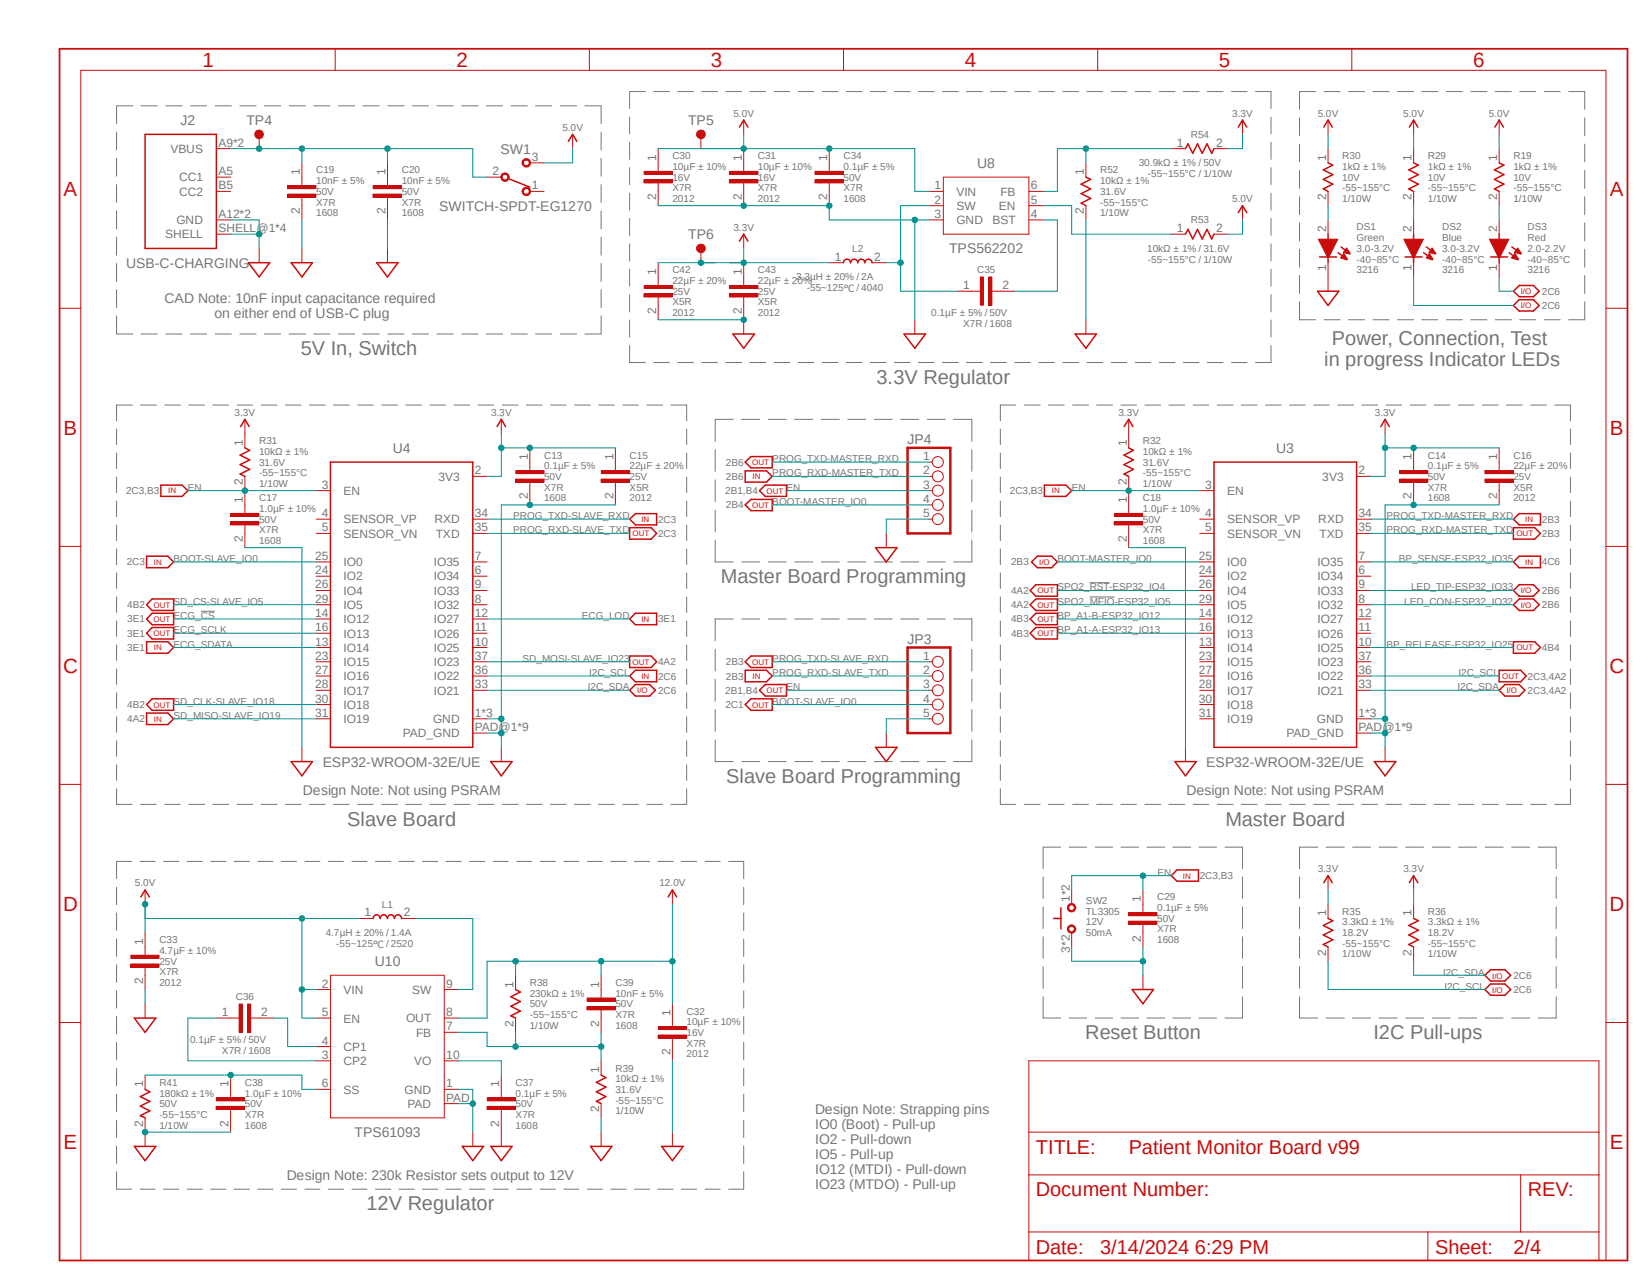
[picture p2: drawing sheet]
<svg xmlns="http://www.w3.org/2000/svg" width="279mm" height="216mm" viewBox="0 0 279 216" stroke-linecap="round" stroke-linejoin="round" font-family="sans-serif">
<defs><g id="words">
<g font-size="3.5" fill="#c90c0c">
<text x="34.2" y="11.3">1</text>
<text x="77.3" y="11.3">2</text>
<text x="120.3" y="11.3">3</text>
<text x="163.3" y="11.3">4</text>
<text x="206.3" y="11.3">5</text>
<text x="249.3" y="11.3">6</text>
<text x="10.8" y="33.2">A</text>
<text x="272.5" y="33.2">A</text>
<text x="10.8" y="73.5">B</text>
<text x="272.5" y="73.5">B</text>
<text x="10.7" y="113.8">C</text>
<text x="272.4" y="113.8">C</text>
<text x="10.7" y="154.1">D</text>
<text x="272.4" y="154.1">D</text>
<text x="10.8" y="194.4">E</text>
<text x="272.5" y="194.4">E</text>
</g>
<g font-size="3.4" fill="#757575">
<text x="225.4" y="58.3">Power, Connection, Test</text>
<text x="50.9" y="60.1">5V In, Switch</text>
<text x="148.3" y="64.9">3.3V Regulator</text>
<text x="224.1" y="61.9">in progress Indicator LEDs</text>
<text x="122" y="98.7">Master Board Programming</text>
<text x="122.9" y="132.5">Slave Board Programming</text>
<text x="58.8" y="139.7">Slave Board</text>
<text x="207.4" y="139.7">Master Board</text>
<text x="183.6" y="175.9">Reset Button</text>
<text x="232.4" y="175.9">I2C Pull-ups</text>
<text x="62" y="204.8">12V Regulator</text>
</g>
<g font-size="3.4" fill="#c90c0c">
<text x="175.3" y="195.2">TITLE:</text>
<text x="191" y="195.2">Patient Monitor Board v99</text>
<text x="175.3" y="202.4">Document Number:</text>
<text x="258.5" y="202.4">REV:</text>
<text x="175.3" y="212.1">Date:</text>
<text x="186.2" y="212.1">3/14/2024 6:29 PM</text>
<text x="242.9" y="212.1">Sheet:</text>
<text x="256.1" y="212.1">2/4</text>
</g>
<g font-size="2.4" fill="#757575">
<text x="30.6" y="21.2">J2</text>
<text x="41.7" y="21.2">TP4</text>
<text x="116.5" y="21.2">TP5</text>
<text x="84.7" y="26">SW1</text>
<text x="165.4" y="28.4">U8</text>
<text x="74.3" y="35.6">SWITCH-SPDT-EG1270</text>
<text x="116.5" y="40.5">TP6</text>
<text x="21.3" y="45.3">USB-C-CHARGING</text>
<text x="160.6" y="42.9">TPS562202</text>
<text x="27.9" y="51.3">CAD Note: 10nF input capacitance required</text>
<text x="36.3" y="53.8">on either end of USB-C plug</text>
<text x="66.5" y="76.6">U4</text>
<text x="153.6" y="75.2">JP4</text>
<text x="216" y="76.6">U3</text>
<text x="153.6" y="109">JP3</text>
<text x="54.6" y="129.7">ESP32-WROOM-32E/UE</text>
<text x="204.1" y="129.7">ESP32-WROOM-32E/UE</text>
<text x="51.3" y="134.5">Design Note: Not using PSRAM</text>
<text x="200.8" y="134.5">Design Note: Not using PSRAM</text>
<text x="63.4" y="163.5">U10</text>
<text x="137.9" y="188.5">Design Note: Strapping pins</text>
<text x="137.9" y="191">IO0 (Boot) - Pull-up</text>
<text x="60" y="192.4">TPS61093</text>
<text x="137.9" y="193.6">IO2 - Pull-down</text>
<text x="137.9" y="196.1">IO5 - Pull-up</text>
<text x="48.5" y="199.6">Design Note: 230k Resistor sets output to 12V</text>
<text x="137.9" y="198.6">IO12 (MTDI) - Pull-down</text>
<text x="137.9" y="201.2">IO23 (MTDO) - Pull-up</text>
</g>
<g font-size="2" fill="#757575">
<text x="28.8" y="25.9">VBUS</text>
<text x="37" y="24.8">A9*2</text>
<text x="37" y="29.6">A5</text>
<text x="50.8" y="29.6" transform="rotate(-90 50.8 29.6)">1</text>
<text x="65.2" y="29.6" transform="rotate(-90 65.2 29.6)">1</text>
<text x="83.4" y="29.6">2</text>
<text x="90" y="27.2">3</text>
<text x="111" y="27.2" transform="rotate(-90 111 27.2)">1</text>
<text x="125.5" y="27.2" transform="rotate(-90 125.5 27.2)">1</text>
<text x="140" y="27.2" transform="rotate(-90 140 27.2)">1</text>
<text x="183.4" y="29.6" transform="rotate(-90 183.4 29.6)">1</text>
<text x="199.2" y="24.8">1</text>
<text x="205.8" y="24.8">2</text>
<text x="224.4" y="27.2" transform="rotate(-90 224.4 27.2)">1</text>
<text x="238.9" y="27.2" transform="rotate(-90 238.9 27.2)">1</text>
<text x="253.4" y="27.2" transform="rotate(-90 253.4 27.2)">1</text>
<text x="30.3" y="30.7">CC1</text>
<text x="30.3" y="33.1">CC2</text>
<text x="37" y="32">B5</text>
<text x="90" y="32">1</text>
<text x="111" y="33.9" transform="rotate(-90 111 33.9)">2</text>
<text x="125.5" y="33.9" transform="rotate(-90 125.5 33.9)">2</text>
<text x="140" y="33.9" transform="rotate(-90 140 33.9)">2</text>
<text x="158.2" y="32">1</text>
<text x="158.2" y="34.5">2</text>
<text x="161.8" y="33.1">VIN</text>
<text x="161.8" y="35.5">SW</text>
<text x="169" y="35.5">EN</text>
<text x="169.3" y="33.1">FB</text>
<text x="174.5" y="34.5">5</text>
<text x="174.5" y="32">6</text>
<text x="224.4" y="33.9" transform="rotate(-90 224.4 33.9)">2</text>
<text x="238.9" y="33.9" transform="rotate(-90 238.9 33.9)">2</text>
<text x="253.4" y="33.9" transform="rotate(-90 253.4 33.9)">2</text>
<text x="27.9" y="40.3">SHELL</text>
<text x="29.8" y="37.9">GND</text>
<text x="37" y="36.9">A12*2</text>
<text x="37" y="39.3">SHELL@1*4</text>
<text x="50.8" y="36.3" transform="rotate(-90 50.8 36.3)">2</text>
<text x="65.2" y="36.3" transform="rotate(-90 65.2 36.3)">2</text>
<text x="158.2" y="36.9">3</text>
<text x="161.8" y="37.9">GND</text>
<text x="167.9" y="37.9">BST</text>
<text x="174.5" y="36.9">4</text>
<text x="183.4" y="36.3" transform="rotate(-90 183.4 36.3)">2</text>
<text x="199.2" y="39.3">1</text>
<text x="205.8" y="39.3">2</text>
<text x="224.4" y="39.3" transform="rotate(-90 224.4 39.3)">2</text>
<text x="238.9" y="39.3" transform="rotate(-90 238.9 39.3)">2</text>
<text x="253.4" y="39.3" transform="rotate(-90 253.4 39.3)">2</text>
<text x="111" y="46.5" transform="rotate(-90 111 46.5)">1</text>
<text x="125.5" y="46.5" transform="rotate(-90 125.5 46.5)">1</text>
<text x="141.3" y="44.1">1</text>
<text x="147.9" y="44.1">2</text>
<text x="224.4" y="45.9" transform="rotate(-90 224.4 45.9)">1</text>
<text x="238.9" y="45.9" transform="rotate(-90 238.9 45.9)">1</text>
<text x="253.4" y="45.9" transform="rotate(-90 253.4 45.9)">1</text>
<text x="111" y="53.2" transform="rotate(-90 111 53.2)">2</text>
<text x="125.5" y="53.2" transform="rotate(-90 125.5 53.2)">2</text>
<text x="163" y="48.9">1</text>
<text x="169.6" y="48.9">2</text>
<text x="41.1" y="75.4" transform="rotate(-90 41.1 75.4)">1</text>
<text x="89.3" y="77.9" transform="rotate(-90 89.3 77.9)">1</text>
<text x="103.8" y="77.9" transform="rotate(-90 103.8 77.9)">1</text>
<text x="156.3" y="77.9">1</text>
<text x="190.7" y="75.4" transform="rotate(-90 190.7 75.4)">1</text>
<text x="238.9" y="77.9" transform="rotate(-90 238.9 77.9)">1</text>
<text x="253.4" y="77.9" transform="rotate(-90 253.4 77.9)">1</text>
<text x="41.1" y="82.1" transform="rotate(-90 41.1 82.1)">2</text>
<text x="54.4" y="82.7">3</text>
<text x="58.1" y="83.7">EN</text>
<text x="74.2" y="81.3">3V3</text>
<text x="80.4" y="80.3">2</text>
<text x="156.3" y="80.3">2</text>
<text x="156.3" y="82.7">3</text>
<text x="190.7" y="82.1" transform="rotate(-90 190.7 82.1)">2</text>
<text x="204" y="82.7">3</text>
<text x="207.7" y="83.7">EN</text>
<text x="223.8" y="81.3">3V3</text>
<text x="229.9" y="80.3">2</text>
<text x="41.1" y="85.1" transform="rotate(-90 41.1 85.1)">1</text>
<text x="54.4" y="87.5">4</text>
<text x="54.4" y="89.9">5</text>
<text x="58.1" y="88.6">SENSOR_VP</text>
<text x="73.5" y="88.6">RXD</text>
<text x="80.4" y="87.5">34</text>
<text x="80.4" y="89.9">35</text>
<text x="89.3" y="84.5" transform="rotate(-90 89.3 84.5)">2</text>
<text x="103.8" y="84.5" transform="rotate(-90 103.8 84.5)">2</text>
<text x="156.3" y="85.1">4</text>
<text x="156.3" y="87.5">5</text>
<text x="190.7" y="85.1" transform="rotate(-90 190.7 85.1)">1</text>
<text x="204" y="87.5">4</text>
<text x="204" y="89.9">5</text>
<text x="207.7" y="88.6">SENSOR_VP</text>
<text x="223.1" y="88.6">RXD</text>
<text x="229.9" y="87.5">34</text>
<text x="229.9" y="89.9">35</text>
<text x="238.9" y="84.5" transform="rotate(-90 238.9 84.5)">2</text>
<text x="253.4" y="84.5" transform="rotate(-90 253.4 84.5)">2</text>
<text x="41.1" y="91.7" transform="rotate(-90 41.1 91.7)">2</text>
<text x="53.3" y="94.7">25</text>
<text x="58.1" y="91">SENSOR_VN</text>
<text x="58.1" y="95.8">IO0</text>
<text x="73.4" y="95.8">IO35</text>
<text x="73.7" y="91">TXD</text>
<text x="80.4" y="94.7">7</text>
<text x="190.7" y="91.7" transform="rotate(-90 190.7 91.7)">2</text>
<text x="202.9" y="94.7">25</text>
<text x="207.7" y="91">SENSOR_VN</text>
<text x="207.7" y="95.8">IO0</text>
<text x="223" y="95.8">IO35</text>
<text x="223.3" y="91">TXD</text>
<text x="229.9" y="94.7">7</text>
<text x="53.3" y="97.2">24</text>
<text x="53.3" y="99.6">26</text>
<text x="53.3" y="102">29</text>
<text x="58.1" y="98.2">IO2</text>
<text x="58.1" y="100.6">IO4</text>
<text x="73.4" y="100.6">IO33</text>
<text x="73.4" y="98.2">IO34</text>
<text x="80.4" y="102">8</text>
<text x="80.4" y="99.6">9</text>
<text x="80.4" y="97.2">6</text>
<text x="202.9" y="97.2">24</text>
<text x="202.9" y="99.6">26</text>
<text x="202.9" y="102">29</text>
<text x="207.7" y="98.2">IO2</text>
<text x="207.7" y="100.6">IO4</text>
<text x="223" y="100.6">IO33</text>
<text x="223" y="98.2">IO34</text>
<text x="229.9" y="102">8</text>
<text x="229.9" y="99.6">9</text>
<text x="229.9" y="97.2">6</text>
<text x="53.3" y="104.4">14</text>
<text x="53.3" y="106.8">16</text>
<text x="58.1" y="103">IO5</text>
<text x="58.1" y="105.5">IO12</text>
<text x="58.1" y="107.9">IO13</text>
<text x="73.4" y="107.9">IO26</text>
<text x="73.4" y="105.5">IO27</text>
<text x="73.4" y="103">IO32</text>
<text x="80.4" y="106.8">11</text>
<text x="80.4" y="104.4">12</text>
<text x="202.9" y="104.4">14</text>
<text x="202.9" y="106.8">16</text>
<text x="207.7" y="103">IO5</text>
<text x="207.7" y="105.5">IO12</text>
<text x="207.7" y="107.9">IO13</text>
<text x="223" y="107.9">IO26</text>
<text x="223" y="105.5">IO27</text>
<text x="223" y="103">IO32</text>
<text x="229.9" y="106.8">11</text>
<text x="229.9" y="104.4">12</text>
<text x="53.3" y="109.2">13</text>
<text x="53.3" y="111.6">23</text>
<text x="58.1" y="110.3">IO14</text>
<text x="58.1" y="112.7">IO15</text>
<text x="73.4" y="112.7">IO23</text>
<text x="73.4" y="110.3">IO25</text>
<text x="80.4" y="111.6">37</text>
<text x="80.4" y="109.2">10</text>
<text x="156.3" y="111.6">1</text>
<text x="202.9" y="109.2">13</text>
<text x="202.9" y="111.6">23</text>
<text x="207.7" y="110.3">IO14</text>
<text x="207.7" y="112.7">IO15</text>
<text x="223" y="112.7">IO23</text>
<text x="223" y="110.3">IO25</text>
<text x="229.9" y="111.6">37</text>
<text x="229.9" y="109.2">10</text>
<text x="53.3" y="118.9">30</text>
<text x="53.3" y="114">27</text>
<text x="53.3" y="116.5">28</text>
<text x="58.1" y="119.9">IO18</text>
<text x="58.1" y="115.1">IO16</text>
<text x="58.1" y="117.5">IO17</text>
<text x="73.4" y="117.5">IO21</text>
<text x="73.4" y="115.1">IO22</text>
<text x="80.4" y="116.5">33</text>
<text x="80.4" y="114">36</text>
<text x="156.3" y="114">2</text>
<text x="156.3" y="116.5">3</text>
<text x="156.3" y="118.9">4</text>
<text x="202.9" y="118.9">30</text>
<text x="202.9" y="114">27</text>
<text x="202.9" y="116.5">28</text>
<text x="207.7" y="119.9">IO18</text>
<text x="207.7" y="115.1">IO16</text>
<text x="207.7" y="117.5">IO17</text>
<text x="223" y="117.5">IO21</text>
<text x="223" y="115.1">IO22</text>
<text x="229.9" y="116.5">33</text>
<text x="229.9" y="114">36</text>
<text x="53.3" y="121.3">31</text>
<text x="58.1" y="122.3">IO19</text>
<text x="68.2" y="124.8">PAD_GND</text>
<text x="73.3" y="122.3">GND</text>
<text x="80.4" y="121.3">1*3</text>
<text x="80.4" y="123.7">PAD@1*9</text>
<text x="156.3" y="121.3">5</text>
<text x="202.9" y="121.3">31</text>
<text x="207.7" y="122.3">IO19</text>
<text x="217.7" y="124.8">PAD_GND</text>
<text x="222.8" y="122.3">GND</text>
<text x="229.9" y="121.3">1*3</text>
<text x="229.9" y="123.7">PAD@1*9</text>
<text x="61.7" y="155.1">1</text>
<text x="68.3" y="155.1">2</text>
<text x="181" y="152.7" transform="rotate(-90 181 152.7)">1*2</text>
<text x="193.1" y="152.7" transform="rotate(-90 193.1 152.7)">1</text>
<text x="224.4" y="155.1" transform="rotate(-90 224.4 155.1)">1</text>
<text x="238.9" y="155.1" transform="rotate(-90 238.9 155.1)">1</text>
<text x="24.2" y="159.9" transform="rotate(-90 24.2 159.9)">1</text>
<text x="181" y="161.2" transform="rotate(-90 181 161.2)">3*2</text>
<text x="193.1" y="159.3" transform="rotate(-90 193.1 159.3)">2</text>
<text x="224.4" y="161.7" transform="rotate(-90 224.4 161.7)">2</text>
<text x="238.9" y="161.7" transform="rotate(-90 238.9 161.7)">2</text>
<text x="24.2" y="166.5" transform="rotate(-90 24.2 166.5)">2</text>
<text x="54.4" y="167.1">2</text>
<text x="75.5" y="167.1">9</text>
<text x="86.9" y="167.1" transform="rotate(-90 86.9 167.1)">1</text>
<text x="101.4" y="167.1" transform="rotate(-90 101.4 167.1)">1</text>
<text x="37.6" y="171.9">1</text>
<text x="44.2" y="171.9">2</text>
<text x="54.4" y="171.9">5</text>
<text x="58.1" y="168.2">VIN</text>
<text x="58.1" y="173">EN</text>
<text x="68.7" y="173">OUT</text>
<text x="69.7" y="168.2">SW</text>
<text x="75.5" y="171.9">8</text>
<text x="86.9" y="173.7" transform="rotate(-90 86.9 173.7)">2</text>
<text x="101.4" y="173.7" transform="rotate(-90 101.4 173.7)">2</text>
<text x="113.5" y="171.9" transform="rotate(-90 113.5 171.9)">1</text>
<text x="54.4" y="176.7">4</text>
<text x="54.4" y="179.2">3</text>
<text x="58.1" y="177.8">CP1</text>
<text x="70.4" y="175.4">FB</text>
<text x="75.5" y="179.2">10</text>
<text x="75.5" y="174.3">7</text>
<text x="113.5" y="178.6" transform="rotate(-90 113.5 178.6)">2</text>
<text x="24.2" y="184" transform="rotate(-90 24.2 184)">1</text>
<text x="38.7" y="184" transform="rotate(-90 38.7 184)">1</text>
<text x="54.4" y="184">6</text>
<text x="58.1" y="180.2">CP2</text>
<text x="58.1" y="185">SS</text>
<text x="68.5" y="185">GND</text>
<text x="70.1" y="180.2">VO</text>
<text x="75.5" y="184">1</text>
<text x="84.5" y="184" transform="rotate(-90 84.5 184)">1</text>
<text x="101.4" y="181.6" transform="rotate(-90 101.4 181.6)">1</text>
<text x="24.2" y="190.6" transform="rotate(-90 24.2 190.6)">2</text>
<text x="38.7" y="190.6" transform="rotate(-90 38.7 190.6)">2</text>
<text x="69" y="187.5">PAD</text>
<text x="75.5" y="186.4">PAD</text>
<text x="84.5" y="190.6" transform="rotate(-90 84.5 190.6)">2</text>
<text x="101.4" y="188.2" transform="rotate(-90 101.4 188.2)">2</text>
</g>
<g font-size="1.7" fill="#757575">
<text x="95.2" y="22.1">5.0V</text>
<text x="124.1" y="19.7">5.0V</text>
<text x="201.5" y="23.3">R54</text>
<text x="208.5" y="19.7">3.3V</text>
<text x="223" y="19.7">5.0V</text>
<text x="237.5" y="19.7">5.0V</text>
<text x="252" y="19.7">5.0V</text>
<text x="53.5" y="29.3">C19</text>
<text x="68" y="29.3">C20</text>
<text x="113.8" y="28.7">10µF ± 10%</text>
<text x="113.8" y="26.9">C30</text>
<text x="128.3" y="26.9">C31</text>
<text x="128.3" y="28.7">10µF ± 10%</text>
<text x="142.7" y="26.9">C34</text>
<text x="142.7" y="28.7">0.1µF ± 5%</text>
<text x="186.2" y="29.3">R52</text>
<text x="192.7" y="28.2">30.9kΩ ± 1% / 50V</text>
<text x="194.3" y="30">-55~155°C / 1/10W</text>
<text x="227.2" y="28.7">1kΩ ± 1%</text>
<text x="227.2" y="26.9">R30</text>
<text x="241.6" y="28.7">1kΩ ± 1%</text>
<text x="241.6" y="26.9">R29</text>
<text x="256.1" y="28.7">1kΩ ± 1%</text>
<text x="256.1" y="26.9">R19</text>
<text x="53.5" y="33">50V</text>
<text x="53.5" y="34.8">X7R</text>
<text x="53.5" y="31.2">10nF ± 5%</text>
<text x="68" y="33">50V</text>
<text x="68" y="34.8">X7R</text>
<text x="68" y="31.2">10nF ± 5%</text>
<text x="113.8" y="30.6">16V</text>
<text x="113.8" y="32.4">X7R</text>
<text x="113.8" y="34.2">2012</text>
<text x="128.3" y="30.6">16V</text>
<text x="128.3" y="32.4">X7R</text>
<text x="128.3" y="34.2">2012</text>
<text x="142.7" y="30.6">50V</text>
<text x="142.7" y="32.4">X7R</text>
<text x="142.7" y="34.2">1608</text>
<text x="186.2" y="33">31.6V</text>
<text x="186.2" y="34.8">-55~155°C</text>
<text x="186.2" y="31.2">10kΩ ± 1%</text>
<text x="208.5" y="34.2">5.0V</text>
<text x="227.2" y="34.2">1/10W</text>
<text x="227.2" y="30.6">10V</text>
<text x="227.2" y="32.4">-55~155°C</text>
<text x="241.6" y="34.2">1/10W</text>
<text x="241.6" y="30.6">10V</text>
<text x="241.6" y="32.4">-55~155°C</text>
<text x="256.1" y="34.2">1/10W</text>
<text x="256.1" y="30.6">10V</text>
<text x="256.1" y="32.4">-55~155°C</text>
<text x="53.5" y="36.6">1608</text>
<text x="68" y="36.6">1608</text>
<text x="124.1" y="39">3.3V</text>
<text x="186.2" y="36.6">1/10W</text>
<text x="201.5" y="37.8">R53</text>
<text x="229.6" y="40.8">Green</text>
<text x="229.6" y="39">DS1</text>
<text x="244" y="39">DS2</text>
<text x="244" y="40.8">Blue</text>
<text x="258.5" y="39">DS3</text>
<text x="258.5" y="40.8">Red</text>
<text x="113.8" y="46.2">C42</text>
<text x="128.3" y="46.2">C43</text>
<text x="134.7" y="47.5">3.3µH ± 20% / 2A</text>
<text x="144.2" y="42.6">L2</text>
<text x="165.4" y="46.2">C35</text>
<text x="194.1" y="42.6">10kΩ ± 1% / 31.6V</text>
<text x="194.3" y="44.4">-55~155°C / 1/10W</text>
<text x="229.6" y="46.2">3216</text>
<text x="229.6" y="42.6">3.0-3.2V</text>
<text x="229.6" y="44.4">-40~85°C</text>
<text x="244" y="46.2">3216</text>
<text x="244" y="42.6">3.0-3.2V</text>
<text x="244" y="44.4">-40~85°C</text>
<text x="258.5" y="46.2">3216</text>
<text x="258.5" y="42.6">2.0-2.2V</text>
<text x="258.5" y="44.4">-40~85°C</text>
<text x="113.8" y="49.9">25V</text>
<text x="113.8" y="51.6">X5R</text>
<text x="113.8" y="53.5">2012</text>
<text x="113.8" y="48">22µF ± 20%</text>
<text x="128.3" y="49.9">25V</text>
<text x="128.3" y="51.6">X5R</text>
<text x="128.3" y="53.5">2012</text>
<text x="128.3" y="48">22µF ± 20%</text>
<text x="136.5" y="49.2">-55~125℃ / 4040</text>
<text x="157.6" y="53.5">0.1µF ± 5% / 50V</text>
<text x="260.9" y="49.9">2C6</text>
<text x="260.9" y="52.3">2C6</text>
<text x="163" y="55.3">X7R / 1608</text>
<text x="83.1" y="70.4">3.3V</text>
<text x="232.7" y="70.4">3.3V</text>
<text x="43.9" y="77">10kΩ ± 1%</text>
<text x="43.9" y="75.2">R31</text>
<text x="92.1" y="77.6">C13</text>
<text x="106.6" y="77.6">C15</text>
<text x="193.4" y="75.2">R32</text>
<text x="193.4" y="77">10kΩ ± 1%</text>
<text x="241.6" y="77.6">C14</text>
<text x="256.1" y="77.6">C16</text>
<text x="21.3" y="83.6">2C3,B3</text>
<text x="31.8" y="83">EN</text>
<text x="43.9" y="82.4">1/10W</text>
<text x="43.9" y="78.8">31.6V</text>
<text x="43.9" y="80.6">-55~155°C</text>
<text x="92.1" y="81.2">50V</text>
<text x="92.1" y="83">X7R</text>
<text x="92.1" y="79.4">0.1µF ± 5%</text>
<text x="106.6" y="81.2">25V</text>
<text x="106.6" y="83">X5R</text>
<text x="106.6" y="79.4">22µF ± 20%</text>
<text x="122.7" y="83.6">2B1,B4</text>
<text x="122.8" y="78.8">2B6</text>
<text x="122.8" y="81.2">2B6</text>
<text x="130.7" y="78.2">PROG_TXD-MASTER_RXD</text>
<text x="130.7" y="80.6">PROG_RXD-MASTER_TXD</text>
<text x="133.1" y="83">EN</text>
<text x="170.9" y="83.6">2C3,B3</text>
<text x="181.4" y="83">EN</text>
<text x="193.4" y="82.4">1/10W</text>
<text x="193.4" y="78.8">31.6V</text>
<text x="193.4" y="80.6">-55~155°C</text>
<text x="241.6" y="81.2">50V</text>
<text x="241.6" y="83">X7R</text>
<text x="241.6" y="79.4">0.1µF ± 5%</text>
<text x="256.1" y="81.2">25V</text>
<text x="256.1" y="83">X5R</text>
<text x="256.1" y="79.4">22µF ± 20%</text>
<text x="43.9" y="88.4">50V</text>
<text x="43.9" y="86.7">1.0µF ± 10%</text>
<text x="43.9" y="84.8">C17</text>
<text x="86.8" y="87.8">PROG_TXD-SLAVE_RXD</text>
<text x="92.1" y="84.8">1608</text>
<text x="106.6" y="84.8">2012</text>
<text x="111.4" y="88.4">2C3</text>
<text x="122.8" y="86">2B4</text>
<text x="130.7" y="85.4">BOOT-MASTER_IO0</text>
<text x="193.4" y="88.4">50V</text>
<text x="193.4" y="84.8">C18</text>
<text x="193.4" y="86.7">1.0µF ± 10%</text>
<text x="234.7" y="87.8">PROG_TXD-MASTER_RXD</text>
<text x="241.6" y="84.8">1608</text>
<text x="256.1" y="84.8">2012</text>
<text x="260.9" y="88.4">2B3</text>
<text x="21.5" y="95.7">2C3</text>
<text x="29.4" y="95.1">BOOT-SLAVE_IO0</text>
<text x="43.9" y="90.3">X7R</text>
<text x="43.9" y="92.1">1608</text>
<text x="86.8" y="90.3">PROG_RXD-SLAVE_TXD</text>
<text x="111.4" y="90.8">2C3</text>
<text x="171.1" y="95.7">2B3</text>
<text x="178.9" y="95.1">BOOT-MASTER_IO0</text>
<text x="193.4" y="90.3">X7R</text>
<text x="193.4" y="92.1">1608</text>
<text x="234.7" y="90.3">PROG_RXD-MASTER_TXD</text>
<text x="236.7" y="95.1">BP_SENSE-ESP32_IO35</text>
<text x="260.9" y="90.8">2B3</text>
<text x="260.9" y="95.7">4C6</text>
<text x="171.1" y="100.5">4A2</text>
<text x="178.9" y="99.9">SPO2_RST-ESP32_IO4</text>
<text x="238.8" y="99.9">LED_TIP-ESP32_IO33</text>
<text x="260.9" y="100.5">2B6</text>
<text x="21.5" y="105.3">3E1</text>
<text x="21.5" y="107.7">3E1</text>
<text x="21.5" y="102.9">4B2</text>
<text x="29.4" y="104.7">ECG_CS</text>
<text x="29.4" y="107.1">ECG_SCLK</text>
<text x="29.4" y="102.3">SD_CS-SLAVE_IO5</text>
<text x="98.5" y="104.7">ECG_LOD</text>
<text x="111.4" y="105.3">3E1</text>
<text x="171.1" y="102.9">4A2</text>
<text x="171.1" y="105.3">4B3</text>
<text x="171.1" y="107.7">4B3</text>
<text x="178.9" y="104.7">BP_A1-B-ESP32_IO12</text>
<text x="178.9" y="107.1">BP_A1-A-ESP32_IO13</text>
<text x="178.9" y="102.3">SPO2_MFIO-ESP32_IO5</text>
<text x="237.7" y="102.3">LED_CON-ESP32_IO32</text>
<text x="260.9" y="102.9">2B6</text>
<text x="21.5" y="110.1">3E1</text>
<text x="29.4" y="109.6">ECG_SDATA</text>
<text x="88.4" y="112">SD_MOSI-SLAVE_IO23</text>
<text x="111.4" y="112.6">4A2</text>
<text x="122.8" y="112.6">2B3</text>
<text x="130.7" y="112">PROG_TXD-SLAVE_RXD</text>
<text x="234.7" y="109.6">BP_RELEASE-ESP32_IO25</text>
<text x="260.9" y="110.1">4B4</text>
<text x="21.5" y="119.8">4B2</text>
<text x="29.4" y="119.2">SD_CLK-SLAVE_IO18</text>
<text x="99.5" y="116.8">I2C_SDA</text>
<text x="99.7" y="114.4">I2C_SCL</text>
<text x="111.4" y="115">2C6</text>
<text x="111.4" y="117.4">2C6</text>
<text x="122.7" y="117.4">2B1,B4</text>
<text x="122.8" y="119.8">2C1</text>
<text x="122.8" y="115">2B3</text>
<text x="130.7" y="114.4">PROG_RXD-SLAVE_TXD</text>
<text x="130.7" y="119.2">BOOT-SLAVE_IO0</text>
<text x="133.1" y="116.8">EN</text>
<text x="246.6" y="116.8">I2C_SDA</text>
<text x="246.8" y="114.4">I2C_SCL</text>
<text x="258.5" y="117.4">2C3,4A2</text>
<text x="258.5" y="115">2C3,4A2</text>
<text x="21.5" y="122.2">4A2</text>
<text x="29.4" y="121.6">SD_MISO-SLAVE_IO19</text>
<text x="22.8" y="149.9">5.0V</text>
<text x="111.6" y="149.9">12.0V</text>
<text x="195.9" y="148.2">EN</text>
<text x="203" y="148.8">2C3,B3</text>
<text x="223" y="147.5">3.3V</text>
<text x="237.5" y="147.5">3.3V</text>
<text x="64.6" y="153.6">L1</text>
<text x="183.8" y="154.8">TL3305</text>
<text x="183.8" y="152.9">SW2</text>
<text x="195.8" y="156">50V</text>
<text x="195.8" y="154.2">0.1µF ± 5%</text>
<text x="195.8" y="152.4">C29</text>
<text x="227.2" y="154.8">R35</text>
<text x="241.6" y="154.8">R36</text>
<text x="27" y="161.4">4.7µF ± 10%</text>
<text x="27" y="159.6">C33</text>
<text x="55.1" y="158.4">4.7µH ± 20% / 1.4A</text>
<text x="56.9" y="160.2">-55~125℃ / 2520</text>
<text x="183.8" y="158.4">50mA</text>
<text x="183.8" y="156.6">12V</text>
<text x="195.8" y="157.8">X7R</text>
<text x="195.8" y="159.6">1608</text>
<text x="227.2" y="158.4">18.2V</text>
<text x="227.2" y="160.2">-55~155°C</text>
<text x="227.2" y="156.6">3.3kΩ ± 1%</text>
<text x="241.6" y="156.6">3.3kΩ ± 1%</text>
<text x="241.6" y="158.4">18.2V</text>
<text x="241.6" y="160.2">-55~155°C</text>
<text x="27" y="163.2">25V</text>
<text x="27" y="165">X7R</text>
<text x="27" y="166.8">2012</text>
<text x="89.7" y="166.8">R38</text>
<text x="104.1" y="166.8">C39</text>
<text x="227.2" y="162">1/10W</text>
<text x="241.6" y="162">1/10W</text>
<text x="244.2" y="165.1">I2C_SDA</text>
<text x="244.4" y="167.5">I2C_SCL</text>
<text x="256.1" y="165.6">2C6</text>
<text x="39.9" y="169.2">C36</text>
<text x="89.7" y="170.4">50V</text>
<text x="89.7" y="172.3">-55~155°C</text>
<text x="89.7" y="168.7">230kΩ ± 1%</text>
<text x="104.1" y="170.4">50V</text>
<text x="104.1" y="172.3">X7R</text>
<text x="104.1" y="168.7">10nF ± 5%</text>
<text x="116.2" y="173.5">10µF ± 10%</text>
<text x="116.2" y="171.7">C32</text>
<text x="256.1" y="168.1">2C6</text>
<text x="32.2" y="176.5">0.1µF ± 5% / 50V</text>
<text x="37.5" y="178.3">X7R / 1608</text>
<text x="89.7" y="174.1">1/10W</text>
<text x="104.1" y="174.1">1608</text>
<text x="116.2" y="175.3">16V</text>
<text x="116.2" y="177.1">X7R</text>
<text x="116.2" y="178.9">2012</text>
<text x="27" y="185.5">180kΩ ± 1%</text>
<text x="27" y="183.7">R41</text>
<text x="41.4" y="185.5">1.0µF ± 10%</text>
<text x="41.4" y="183.7">C38</text>
<text x="87.2" y="185.5">0.1µF ± 5%</text>
<text x="87.2" y="183.7">C37</text>
<text x="104.1" y="184.9">31.6V</text>
<text x="104.1" y="183.1">10kΩ ± 1%</text>
<text x="104.1" y="181.3">R39</text>
<text x="27" y="191">1/10W</text>
<text x="27" y="187.3">50V</text>
<text x="27" y="189.1">-55~155°C</text>
<text x="41.4" y="187.3">50V</text>
<text x="41.4" y="189.1">X7R</text>
<text x="41.4" y="191">1608</text>
<text x="87.2" y="187.3">50V</text>
<text x="87.2" y="189.1">X7R</text>
<text x="87.2" y="191">1608</text>
<text x="104.1" y="188.6">1/10W</text>
<text x="104.1" y="186.7">-55~155°C</text>
</g>
<g font-size="1.4" fill="#c90c0c">
<text x="257.3" y="49.8">I/O</text>
<text x="257.3" y="52.2">I/O</text>
<text x="28.4" y="83.5">IN</text>
<text x="127.3" y="78.7">OUT</text>
<text x="127.3" y="81.1">IN</text>
<text x="129.7" y="83.5">OUT</text>
<text x="178" y="83.5">IN</text>
<text x="108.5" y="88.3">IN</text>
<text x="127.3" y="85.9">OUT</text>
<text x="258.1" y="88.3">IN</text>
<text x="26" y="95.5">IN</text>
<text x="107.1" y="90.7">OUT</text>
<text x="175.9" y="95.5">I/O</text>
<text x="256.6" y="90.7">OUT</text>
<text x="258.1" y="95.6">IN</text>
<text x="175.6" y="100.4">OUT</text>
<text x="257.3" y="100.4">I/O</text>
<text x="26" y="105.2">OUT</text>
<text x="26" y="107.7">OUT</text>
<text x="26" y="102.8">OUT</text>
<text x="108.5" y="105.2">IN</text>
<text x="175.6" y="102.8">OUT</text>
<text x="175.6" y="105.2">OUT</text>
<text x="175.6" y="107.7">OUT</text>
<text x="257.3" y="102.8">I/O</text>
<text x="26" y="110">IN</text>
<text x="107.1" y="112.4">OUT</text>
<text x="127.3" y="112.5">OUT</text>
<text x="256.6" y="110">OUT</text>
<text x="26" y="119.7">OUT</text>
<text x="107.8" y="117.3">I/O</text>
<text x="108.5" y="114.9">IN</text>
<text x="127.3" y="119.7">OUT</text>
<text x="127.3" y="114.9">IN</text>
<text x="129.7" y="117.3">OUT</text>
<text x="254.2" y="114.9">OUT</text>
<text x="254.9" y="117.3">I/O</text>
<text x="26" y="122.1">IN</text>
<text x="200.2" y="148.7">IN</text>
<text x="252.5" y="165.6">I/O</text>
<text x="252.5" y="168">I/O</text>
</g>
</g></defs>
<path d="M9.6 8l266.2 205.8M275.8 8l-266.2 205.8" fill="none" stroke="#fff" stroke-width=".17"/>
<g fill="none" stroke="#757575" stroke-width=".17">
<path d="M22.5 17.9h-2.8v3M23.9 17.9h2.7M28.1 17.9h2.7M32.3 17.9h2.7M36.4 17.9h2.8M40.6 17.9h2.7M44.7 17.9h2.8M48.9 17.9h2.8M53.1 17.9h2.7M57.3 17.9h2.7M61.4 17.9h2.8M65.6 17.9h2.8"/>
<path d="M69.8 17.9h2.7M74 17.9h2.7M78.1 17.9h2.8M82.3 17.9h2.7M86.5 17.9h2.7M90.6 17.9h2.8M94.8 17.9h2.8M99 17.9h2.7v3M106.6 19.8v2.8M109.2 15.5h-2.6v2.9M110.6 15.5h2.7M114.7 15.5h2.6"/>
<path d="M118.8 15.5h2.6M122.9 15.5h2.6M126.9 15.5h2.7M131 15.5h2.6M135.1 15.5h2.6M139.1 15.5h2.7M143.2 15.5h2.7M147.3 15.5h2.6M151.4 15.5h2.6M155.4 15.5h2.7M159.5 15.5h2.7M163.6 15.5h2.6"/>
<path d="M167.6 15.5h2.7M171.7 15.5h2.7M175.8 15.5h2.6M179.9 15.5h2.6M183.9 15.5h2.7M188 15.5h2.7M192.1 15.5h2.6M196.2 15.5h2.6M200.2 15.5h2.7M204.3 15.5h2.7M208.4 15.5h2.6M212.5 15.5h2.6v2.9"/>
<path d="M215.1 19.8v2.8M219.9 19.9v3M222.6 15.5h-2.7v3M224.1 15.5h2.7M228.2 15.5h2.7M232.4 15.5h2.7M236.5 15.5h2.7M240.6 15.5h2.7M244.8 15.5h2.7M248.9 15.5h2.7M253 15.5h2.8M257.2 15.5h2.7"/>
<path d="M261.3 15.5h2.7M265.5 15.5h2.7v3M268.2 19.9v3M19.7 22.4v3M19.7 26.8v3M19.7 31.2v3M19.7 35.7v3M101.7 22.4v3M101.7 26.8v3M101.7 31.2v3M101.7 35.7v3M106.6 24.1v2.9"/>
<path d="M106.6 28.4v2.8M106.6 32.7v2.9M106.6 37v2.8M215.1 24.1v2.9M215.1 28.4v2.8M215.1 32.7v2.9M215.1 37v2.8M219.9 24.4v3M219.9 28.8v3.1M219.9 33.3v3M219.9 37.7v3.1M268.2 24.4v3"/>
<path d="M268.2 28.8v3.1M268.2 33.3v3M268.2 37.7v3.1M19.7 40.1v3.1M19.7 44.6v3M19.7 49v3.1M19.7 53.5v3h2.8M23.9 56.5h2.7M28.1 56.5h2.7M32.3 56.5h2.7M36.4 56.5h2.8M40.6 56.5h2.7"/>
<path d="M44.7 56.5h2.8M48.9 56.5h2.8M53.1 56.5h2.7M57.3 56.5h2.7M61.4 56.5h2.8M65.6 56.5h2.8M69.8 56.5h2.7M74 56.5h2.7M78.1 56.5h2.8M82.3 56.5h2.7M86.5 56.5h2.7M90.6 56.5h2.8"/>
<path d="M94.8 56.5h2.8M101.7 40.1v3.1M101.7 44.6v3M101.7 49v3.1M101.7 53.5v3h-2.7M106.6 58.5v2.8h2.6M106.6 41.3v2.9M106.6 45.6v2.8M106.6 49.9v2.8M106.6 54.1v2.9M215.1 41.3v2.9M215.1 45.6v2.8"/>
<path d="M215.1 49.9v2.8M215.1 54.1v2.9M215.1 58.5v2.8h-2.6M219.9 51.1v3h2.7M219.9 42.2v3M219.9 46.6v3.1M224.1 54.1h2.7M228.2 54.1h2.7M232.4 54.1h2.7M236.5 54.1h2.7M240.6 54.1h2.7M244.8 54.1h2.7"/>
<path d="M248.9 54.1h2.7M253 54.1h2.8M257.2 54.1h2.7M261.3 54.1h2.7M268.2 42.2v3M268.2 46.6v3.1M268.2 51.1v3h-2.7M19.7 72.6v2.6M19.7 76.7v2.6M22.4 68.5h-2.7v2.7M23.8 68.5h2.7M27.9 68.5h2.6"/>
<path d="M32 68.5h2.6M36 68.5h2.7M40.1 68.5h2.7M44.2 68.5h2.7M48.3 68.5h2.6M52.4 68.5h2.6M56.4 68.5h2.7M60.5 68.5h2.7M64.6 68.5h2.7M68.7 68.5h2.6M72.8 68.5h2.6M76.8 68.5h2.7"/>
<path d="M80.9 68.5h2.7M85 68.5h2.7M89.1 68.5h2.6M93.2 68.5h2.6M97.2 68.5h2.7M101.3 68.5h2.7M105.4 68.5h2.6M109.5 68.5h2.6M110.6 61.3h2.7M113.5 68.5h2.7v2.7M114.7 61.3h2.6M116.2 72.6v2.6"/>
<path d="M116.2 76.7v2.6M118.8 61.3h2.6M121 76.1v3.7M122.9 61.3h2.6M124.1 71h-3.1v3.7M125.5 71h3.1M126.9 61.3h2.7M130 71h3.1M131 61.3h2.6M134.5 71h3M135.1 61.3h2.6M139 71h3"/>
<path d="M139.1 61.3h2.7M143.2 61.3h2.7M143.5 71h3M147.3 61.3h2.6M148 71h3M151.4 61.3h2.6M152.4 71h3.1M155.4 61.3h2.7M156.9 71h3.1M159.5 61.3h2.7M161.4 71h3.1v3.7M163.6 61.3h2.6"/>
<path d="M164.5 76.1v3.7M167.6 61.3h2.7M169.3 72.6v2.6M169.3 76.7v2.6M171.7 61.3h2.7M171.9 68.5h-2.6v2.7M173.4 68.5h2.6M175.8 61.3h2.6M177.4 68.5h2.7M179.9 61.3h2.6M181.5 68.5h2.7M183.9 61.3h2.7"/>
<path d="M185.6 68.5h2.7M188 61.3h2.7M189.7 68.5h2.6M192.1 61.3h2.6M193.8 68.5h2.6M196.2 61.3h2.6M197.8 68.5h2.7M200.2 61.3h2.7M201.9 68.5h2.7M204.3 61.3h2.7M206 68.5h2.7M208.4 61.3h2.6"/>
<path d="M210.1 68.5h2.6M214.2 68.5h2.6M218.2 68.5h2.7M222.3 68.5h2.7M226.4 68.5h2.7M230.5 68.5h2.6M234.6 68.5h2.6M238.6 68.5h2.7M242.7 68.5h2.7M246.8 68.5h2.6M250.9 68.5h2.6M254.9 68.5h2.7"/>
<path d="M259 68.5h2.7M263.1 68.5h2.7v2.7M265.8 72.6v2.6M265.8 76.7v2.6M19.7 80.7v2.7M19.7 84.8v2.6M19.7 88.9v2.6M19.7 92.9v2.6M19.7 96.9v2.7M116.2 80.7v2.7M116.2 84.8v2.6M116.2 88.9v2.6"/>
<path d="M116.2 92.9v2.6M116.2 96.9v2.7M121 91.4v3.7h3.1M121 81.2v3.7M121 86.3v3.7M125.5 95.1h3.1M130 95.1h3.1M134.5 95.1h3M139 95.1h3M143.5 95.1h3M148 95.1h3M152.4 95.1h3.1"/>
<path d="M156.9 95.1h3.1M164.5 81.2v3.7M164.5 86.3v3.7M164.5 91.4v3.7h-3.1M169.3 80.7v2.7M169.3 84.8v2.6M169.3 88.9v2.6M169.3 92.9v2.6M169.3 96.9v2.7M184.4 98.6h3.4M265.8 80.7v2.7M265.8 84.8v2.6"/>
<path d="M265.8 88.9v2.6M265.8 92.9v2.6M265.8 96.9v2.7M19.7 101v2.6M19.7 105.1v2.6M19.7 109.1v2.7M19.7 113.2v2.6M19.7 117.2v2.7M34 103.4h2.4M116.2 101v2.6M116.2 105.1v2.6M116.2 109.1v2.7"/>
<path d="M116.2 113.2v2.6M116.2 117.2v2.7M121 109.9v3.6M121 114.9v3.8M124.1 104.7h-3.1v3.7M125.5 104.7h3.1M130 104.7h3.1M134.5 104.7h3M139 104.7h3M143.5 104.7h3M148 104.7h3M152.4 104.7h3.1"/>
<path d="M156.9 104.7h3.1M161.4 104.7h3.1v3.7M164.5 109.9v3.6M164.5 114.9v3.8M169.3 101v2.6M169.3 105.1v2.6M169.3 109.1v2.7M169.3 113.2v2.6M169.3 117.2v2.7M184.4 101h4.2M265.8 101v2.6M265.8 105.1v2.6"/>
<path d="M265.8 109.1v2.7M265.8 113.2v2.6M265.8 117.2v2.7M19.7 133.5v2.6h2.7M19.7 121.3v2.6M19.7 125.3v2.7M19.7 129.4v2.6M23.8 136.1h2.7M27.9 136.1h2.6M32 136.1h2.6M36 136.1h2.7M40.1 136.1h2.7"/>
<path d="M44.2 136.1h2.7M48.3 136.1h2.6M52.4 136.1h2.6M56.4 136.1h2.7M60.5 136.1h2.7M64.6 136.1h2.7M68.7 136.1h2.6M72.8 136.1h2.6M76.8 136.1h2.7M80.9 136.1h2.7M85 136.1h2.7M89.1 136.1h2.6"/>
<path d="M93.2 136.1h2.6M97.2 136.1h2.7M101.3 136.1h2.7M105.4 136.1h2.6M109.5 136.1h2.6M116.2 133.5v2.6h-2.7M116.2 121.3v2.6M116.2 125.3v2.7M116.2 129.4v2.6M121 120.1v3.6M121 125.2v3.7h3.1M125.5 128.9h3.1"/>
<path d="M130 128.9h3.1M134.5 128.9h3M139 128.9h3M143.5 128.9h3M148 128.9h3M152.4 128.9h3.1M156.9 128.9h3.1M164.5 120.1v3.6M164.5 125.2v3.7h-3.1M169.3 121.3v2.6M169.3 125.3v2.7M169.3 129.4v2.6"/>
<path d="M169.3 133.5v2.6h2.6M173.4 136.1h2.6M177.4 136.1h2.7M181.5 136.1h2.7M185.6 136.1h2.7M189.7 136.1h2.6M193.8 136.1h2.6M197.8 136.1h2.7M201.9 136.1h2.7M206 136.1h2.7M210.1 136.1h2.6M214.2 136.1h2.6"/>
<path d="M218.2 136.1h2.7M222.3 136.1h2.7M226.4 136.1h2.7M230.5 136.1h2.6M234.6 136.1h2.6M238.6 136.1h2.7M242.7 136.1h2.7M246.8 136.1h2.6M250.9 136.1h2.6M254.9 136.1h2.7M259 136.1h2.7M265.8 133.5v2.6h-2.7"/>
<path d="M265.8 121.3v2.6M265.8 125.3v2.7M265.8 129.4v2.6M19.7 150.1v3M19.7 154.5v2.9M19.7 158.9v2.9M22.3 145.8h-2.6v2.9M23.7 145.8h2.5M27.7 145.8h2.6M31.7 145.8h2.5M35.6 145.8h2.6M39.6 145.8h2.6"/>
<path d="M43.6 145.8h2.6M47.6 145.8h2.6M51.6 145.8h2.5M55.6 145.8h2.5M59.6 145.8h2.5M63.5 145.8h2.6M67.5 145.8h2.6M71.5 145.8h2.6M75.5 145.8h2.6M79.5 145.8h2.5M83.5 145.8h2.5M87.5 145.8h2.5"/>
<path d="M91.4 145.8h2.6M95.4 145.8h2.6M99.4 145.8h2.5M103.4 145.8h2.6M107.4 145.8h2.5M111.3 145.8h2.6M115.3 145.8h2.6M119.3 145.8h2.6M123.3 145.8h2.6v2.9M125.9 150.1v3M125.9 154.5v2.9M125.9 158.9v2.9"/>
<path d="M176.5 148.4v3.6M176.5 153.5v3.6M176.5 158.5v3.6M179.5 143.3h-3v3.7M180.9 143.3h3M185.3 143.3h3M189.7 143.3h3M194.1 143.3h3M198.5 143.3h3M202.9 143.3h3M207.3 143.3h3v3.7M210.3 148.4v3.6"/>
<path d="M210.3 153.5v3.6M210.3 158.5v3.6M219.9 148.4v3.6M219.9 153.5v3.6M219.9 158.5v3.6M223 143.3h-3.1v3.7M224.4 143.3h3.1M228.9 143.3h3M233.4 143.3h3M237.9 143.3h3M242.4 143.3h3M246.8 143.3h3.1"/>
<path d="M251.3 143.3h3.1M255.8 143.3h3.1M260.3 143.3h3.1v3.7M263.4 148.4v3.6M263.4 153.5v3.6M263.4 158.5v3.6M19.7 163.2v3M19.7 167.6v3M19.7 172v3M19.7 176.4v2.9M125.9 163.2v3M125.9 167.6v3"/>
<path d="M125.9 172v3M125.9 176.4v2.9M176.5 168.7v3.6h3M176.5 163.6v3.6M180.9 172.3h3M185.3 172.3h3M189.7 172.3h3M194.1 172.3h3M198.5 172.3h3M202.9 172.3h3M210.3 168.7v3.6h-3M210.3 163.6v3.6"/>
<path d="M219.9 163.6v3.6M219.9 168.7v3.6h3.1M224.4 172.3h3.1M228.9 172.3h3M233.4 172.3h3M237.9 172.3h3M242.4 172.3h3M246.8 172.3h3.1M251.3 172.3h3.1M255.8 172.3h3.1M263.4 163.6v3.6M263.4 168.7v3.6h-3.1"/>
<path d="M19.7 180.8v2.9M19.7 185.1v3M19.7 189.5v2.9M19.7 193.9v2.9M19.7 198.2v3h2.6M125.9 180.8v2.9M125.9 185.1v3M125.9 189.5v2.9M125.9 193.9v2.9M125.9 198.2v3h-2.6M23.7 201.2h2.5M27.7 201.2h2.6"/>
<path d="M31.7 201.2h2.5M35.6 201.2h2.6M39.6 201.2h2.6M43.6 201.2h2.6M47.6 201.2h2.6M51.6 201.2h2.5M55.6 201.2h2.5M59.6 201.2h2.5M63.5 201.2h2.6M67.5 201.2h2.6M71.5 201.2h2.6M75.5 201.2h2.6"/>
<path d="M79.5 201.2h2.5M83.5 201.2h2.5M87.5 201.2h2.5M91.4 201.2h2.6M95.4 201.2h2.6M99.4 201.2h2.5M103.4 201.2h2.6M107.4 201.2h2.5M111.3 201.2h2.6M115.3 201.2h2.6M119.3 201.2h2.6"/>
</g>
<path d="M10.1 8.3h265.3v205h-265.3z" fill="none" stroke="#c90c0c" stroke-width=".3"/>
<g fill="none" stroke="#c90c0c" stroke-width=".17">
<path d="M56.7 8.3v3.6M99.7 8.3v3.6M142.7 8.3v3.6M185.8 8.3v3.6M228.8 8.3v3.6M36.6 25.1h2.4M36.6 30h2.4M36.6 32.4h2.4M36.6 37.2h2.4M36.6 39.6h2.4M224.7 25.1v2.5M224.7 32.4v2.4"/>
<path d="M239.2 25.1v2.5M239.2 32.4v2.4M253.7 25.1v2.5M253.7 32.4v2.4M10.1 52.2h3.6M271.8 52.2h3.6M10.1 92.5h3.6M53.5 83h2.4M53.5 87.8h2.4M53.5 90.3h2.4M53.5 95.1h2.4M53.5 97.5h2.4"/>
<path d="M53.5 99.9h2.4M80 80.6h2.4M80 87.8h2.4M80 90.3h2.4M80 95.1h2.4M80 97.5h2.4M80 99.9h2.4M203 83h2.4M203 87.8h2.4M203 90.3h2.4M203 95.1h2.4M203 97.5h2.4"/>
<path d="M203 99.9h2.4M229.6 80.6h2.4M229.6 87.8h2.4M229.6 90.3h2.4M229.6 95.1h2.4M229.6 97.5h2.4M229.6 99.9h2.4M271.8 92.5h3.6M53.5 102.3h2.4M53.5 104.7h2.4M53.5 107.1h2.4M53.5 109.6h2.4"/>
<path d="M53.5 112h2.4M53.5 119.2h2.4M53.5 116.8h2.4M53.5 114.4h2.4M80 102.3h2.4M80 104.7h2.4M80 107.1h2.4M80 109.6h2.4M80 112h2.4M80 116.8h2.4M80 114.4h2.4M203 102.3h2.4"/>
<path d="M203 104.7h2.4M203 107.1h2.4M203 109.6h2.4M203 112h2.4M203 119.2h2.4M203 116.8h2.4M203 114.4h2.4M229.6 102.3h2.4M229.6 104.7h2.4M229.6 107.1h2.4M229.6 109.6h2.4M229.6 112h2.4"/>
<path d="M229.6 116.8h2.4M229.6 114.4h2.4M10.1 132.7h3.6M53.5 121.6h2.4M80 121.6h2.4M80 124h2.4M203 121.6h2.4M229.6 121.6h2.4M229.6 124h2.4M271.8 132.7h3.6M10.1 173h3.6M174.1 179.5h96.5v33.8h-96.5z"/>
<path d="M271.8 173h3.6M174.1 198.8h96.5M174.1 191.6h96.5M257.3 198.8v9.6M13.7 213.3v-201.4h258.1v201.4M174.1 208.4h96.5M241.6 208.4v4.9"/>
</g>
<path d="M24.6 22.7h12v19.3h-12zM224.7 27.6l.9 .3-1.7 .8 1.7 .8-1.7 .9 1.7 .8-1.7 .8 .8 .4M239.2 27.6l.8 .3-1.6 .8 1.6 .8-1.6 .9 1.6 .8-1.6 .8 .8 .4M253.7 27.6l.8 .3-1.6 .8 1.6 .8-1.6 .9 1.6 .8-1.6 .8 .8 .4M55.9 78.2h24.1v48.2h-24.1zM205.4 78.2h24.2v48.2h-24.2z" fill="none" stroke="#c90c0c" stroke-width=".25"/>
<path d="M88.2 79.6h2.9v.5h-2.9z" fill-rule="evenodd" fill="#c90c0c"/>
<path d="M88.2 79.6h2.9v.5h-2.9z" fill="none" stroke="#c90c0c" stroke-width=".17"/>
<path d="M88.2 81.1h2.9v.5h-2.9z" fill-rule="evenodd" fill="#c90c0c"/>
<path d="M88.2 81.1h2.9v.5h-2.9z" fill="none" stroke="#c90c0c" stroke-width=".17"/>
<path d="M87.3 79.6h.9v.5h-.9z" fill-rule="evenodd" fill="#c90c0c"/>
<path d="M87.3 79.6h.9v.5h-.9z" fill="none" stroke="#c90c0c" stroke-width=".17"/>
<path d="M87.2 81.1h.8v.5h-.8z" fill-rule="evenodd" fill="#c90c0c"/>
<path d="M87.2 81.1h.8v.5h-.8z" fill="none" stroke="#c90c0c" stroke-width=".17"/>
<path d="M88 81.1h.2v.5h-.2z" fill-rule="evenodd" fill="#c90c0c"/>
<path d="M88 81.1h.2v.5h-.2z" fill="none" stroke="#c90c0c" stroke-width=".17"/>
<path d="M91.1 79.6h1v.5h-1z" fill-rule="evenodd" fill="#c90c0c"/>
<path d="M91.1 79.6h1v.5h-1z" fill="none" stroke="#c90c0c" stroke-width=".17"/>
<path d="M91.1 81.1h1v.5h-1z" fill-rule="evenodd" fill="#c90c0c"/>
<path d="M89.7 75.8v4.1M89.7 81.3v4.1M91.1 81.1h1v.5h-1z" fill="none" stroke="#c90c0c" stroke-width=".17"/>
<path d="M237.8 79.6h2.9v.5h-2.9z" fill-rule="evenodd" fill="#c90c0c"/>
<path d="M237.8 79.6h2.9v.5h-2.9z" fill="none" stroke="#c90c0c" stroke-width=".17"/>
<path d="M237.8 81.1h2.9v.5h-2.9z" fill-rule="evenodd" fill="#c90c0c"/>
<path d="M237.8 81.1h2.9v.5h-2.9z" fill="none" stroke="#c90c0c" stroke-width=".17"/>
<path d="M236.9 79.6h.9v.5h-.9z" fill-rule="evenodd" fill="#c90c0c"/>
<path d="M236.9 79.6h.9v.5h-.9z" fill="none" stroke="#c90c0c" stroke-width=".17"/>
<path d="M236.8 81.1h.8v.5h-.8z" fill-rule="evenodd" fill="#c90c0c"/>
<path d="M236.8 81.1h.8v.5h-.8z" fill="none" stroke="#c90c0c" stroke-width=".17"/>
<path d="M237.5 81.1h.3v.5h-.3z" fill-rule="evenodd" fill="#c90c0c"/>
<path d="M237.5 81.1h.3v.5h-.3z" fill="none" stroke="#c90c0c" stroke-width=".17"/>
<path d="M240.7 79.6h.9v.5h-.9z" fill-rule="evenodd" fill="#c90c0c"/>
<path d="M240.7 79.6h.9v.5h-.9z" fill="none" stroke="#c90c0c" stroke-width=".17"/>
<path d="M240.7 81.1h.9v.5h-.9z" fill-rule="evenodd" fill="#c90c0c"/>
<path d="M239.2 75.8v4.1M239.2 81.3v4.1M240.7 81.1h.9v.5h-.9z" fill="none" stroke="#c90c0c" stroke-width=".17"/>
<path d="M102.7 79.6h2.9v.5h-2.9z" fill-rule="evenodd" fill="#c90c0c"/>
<path d="M102.7 79.6h2.9v.5h-2.9z" fill="none" stroke="#c90c0c" stroke-width=".17"/>
<path d="M102.7 81.1h2.9v.5h-2.9z" fill-rule="evenodd" fill="#c90c0c"/>
<path d="M102.7 81.1h2.9v.5h-2.9z" fill="none" stroke="#c90c0c" stroke-width=".17"/>
<path d="M101.8 79.6h.9v.5h-.9z" fill-rule="evenodd" fill="#c90c0c"/>
<path d="M101.8 79.6h.9v.5h-.9z" fill="none" stroke="#c90c0c" stroke-width=".17"/>
<path d="M101.7 81.1h.8v.5h-.8z" fill-rule="evenodd" fill="#c90c0c"/>
<path d="M101.7 81.1h.8v.5h-.8z" fill="none" stroke="#c90c0c" stroke-width=".17"/>
<path d="M102.4 81.1h.3v.5h-.3z" fill-rule="evenodd" fill="#c90c0c"/>
<path d="M102.4 81.1h.3v.5h-.3z" fill="none" stroke="#c90c0c" stroke-width=".17"/>
<path d="M105.6 79.6h1v.5h-1z" fill-rule="evenodd" fill="#c90c0c"/>
<path d="M105.6 79.6h1v.5h-1z" fill="none" stroke="#c90c0c" stroke-width=".17"/>
<path d="M105.6 81.1h1v.5h-1z" fill-rule="evenodd" fill="#c90c0c"/>
<path d="M104.1 75.8v4.1M104.1 81.3v4.1M105.6 81.1h1v.5h-1z" fill="none" stroke="#c90c0c" stroke-width=".17"/>
<path d="M252.3 79.6h2.8v.5h-2.8z" fill-rule="evenodd" fill="#c90c0c"/>
<path d="M252.3 79.6h2.8v.5h-2.8z" fill="none" stroke="#c90c0c" stroke-width=".17"/>
<path d="M252.3 81.1h2.8v.5h-2.8z" fill-rule="evenodd" fill="#c90c0c"/>
<path d="M252.3 81.1h2.8v.5h-2.8z" fill="none" stroke="#c90c0c" stroke-width=".17"/>
<path d="M251.3 79.6h.9v.5h-.9z" fill-rule="evenodd" fill="#c90c0c"/>
<path d="M251.3 79.6h.9v.5h-.9z" fill="none" stroke="#c90c0c" stroke-width=".17"/>
<path d="M251.3 81.1h.8v.5h-.8z" fill-rule="evenodd" fill="#c90c0c"/>
<path d="M251.3 81.1h.8v.5h-.8z" fill="none" stroke="#c90c0c" stroke-width=".17"/>
<path d="M252 81.1h.3v.5h-.3z" fill-rule="evenodd" fill="#c90c0c"/>
<path d="M252 81.1h.3v.5h-.3z" fill="none" stroke="#c90c0c" stroke-width=".17"/>
<path d="M255.2 79.6h.9v.5h-.9z" fill-rule="evenodd" fill="#c90c0c"/>
<path d="M255.2 79.6h.9v.5h-.9z" fill="none" stroke="#c90c0c" stroke-width=".17"/>
<path d="M255.2 81.1h.9v.5h-.9z" fill-rule="evenodd" fill="#c90c0c"/>
<path d="M253.7 75.8v4.1M253.7 81.3v4.1M255.2 81.1h.9v.5h-.9z" fill="none" stroke="#c90c0c" stroke-width=".17"/>
<path d="M40 86.9h2.9v.5h-2.9z" fill-rule="evenodd" fill="#c90c0c"/>
<path d="M40 86.9h2.9v.5h-2.9z" fill="none" stroke="#c90c0c" stroke-width=".17"/>
<path d="M40 88.3h2.9v.5h-2.9z" fill-rule="evenodd" fill="#c90c0c"/>
<path d="M40 88.3h2.9v.5h-2.9z" fill="none" stroke="#c90c0c" stroke-width=".17"/>
<path d="M39 86.9h1v.5h-1z" fill-rule="evenodd" fill="#c90c0c"/>
<path d="M39 86.9h1v.5h-1z" fill="none" stroke="#c90c0c" stroke-width=".17"/>
<path d="M39 88.3h.8v.5h-.8z" fill-rule="evenodd" fill="#c90c0c"/>
<path d="M39 88.3h.8v.5h-.8z" fill="none" stroke="#c90c0c" stroke-width=".17"/>
<path d="M39.8 88.3h.2v.5h-.2z" fill-rule="evenodd" fill="#c90c0c"/>
<path d="M39.8 88.3h.2v.5h-.2z" fill="none" stroke="#c90c0c" stroke-width=".17"/>
<path d="M42.9 86.9h.9v.5h-.9z" fill-rule="evenodd" fill="#c90c0c"/>
<path d="M42.9 86.9h.9v.5h-.9z" fill="none" stroke="#c90c0c" stroke-width=".17"/>
<path d="M42.9 88.3h.9v.5h-.9z" fill-rule="evenodd" fill="#c90c0c"/>
<path d="M41.4 83v4.1M41.4 88.6v4.1M42.9 88.3h.9v.5h-.9z" fill="none" stroke="#c90c0c" stroke-width=".17"/>
<path d="M189.6 86.9h2.8v.5h-2.8z" fill-rule="evenodd" fill="#c90c0c"/>
<path d="M189.6 86.9h2.8v.5h-2.8z" fill="none" stroke="#c90c0c" stroke-width=".17"/>
<path d="M189.6 88.3h2.8v.5h-2.8z" fill-rule="evenodd" fill="#c90c0c"/>
<path d="M189.6 88.3h2.8v.5h-2.8z" fill="none" stroke="#c90c0c" stroke-width=".17"/>
<path d="M188.6 86.9h.9v.5h-.9z" fill-rule="evenodd" fill="#c90c0c"/>
<path d="M188.6 86.9h.9v.5h-.9z" fill="none" stroke="#c90c0c" stroke-width=".17"/>
<path d="M188.6 88.3h.7v.5h-.7z" fill-rule="evenodd" fill="#c90c0c"/>
<path d="M188.6 88.3h.7v.5h-.7z" fill="none" stroke="#c90c0c" stroke-width=".17"/>
<path d="M189.3 88.3h.3v.5h-.3z" fill-rule="evenodd" fill="#c90c0c"/>
<path d="M189.3 88.3h.3v.5h-.3z" fill="none" stroke="#c90c0c" stroke-width=".17"/>
<path d="M192.4 86.9h1v.5h-1z" fill-rule="evenodd" fill="#c90c0c"/>
<path d="M192.4 86.9h1v.5h-1z" fill="none" stroke="#c90c0c" stroke-width=".17"/>
<path d="M192.4 88.3h1v.5h-1z" fill-rule="evenodd" fill="#c90c0c"/>
<path d="M41.4 73.4v2.4M191 73.4v2.4M41.4 80.6v2.4M191 80.6v6.5M191 88.6v4.1M192.4 88.3h1v.5h-1z" fill="none" stroke="#c90c0c" stroke-width=".17"/>
<path d="M41.4 75.8l.8 .4-1.6 .8 1.6 .8-1.6 .8 1.6 .8-1.6 .8 .8 .4M191 75.8l.8 .4-1.6 .8 1.6 .8-1.6 .8 1.6 .8-1.6 .8 .8 .4" fill="none" stroke="#c90c0c" stroke-width=".25"/>
<path d="M49.7 31.4h2.8v.5h-2.8z" fill-rule="evenodd" fill="#c90c0c"/>
<path d="M49.7 31.4h2.8v.5h-2.8z" fill="none" stroke="#c90c0c" stroke-width=".17"/>
<path d="M49.7 32.9h2.8v.5h-2.8z" fill-rule="evenodd" fill="#c90c0c"/>
<path d="M49.7 32.9h2.8v.5h-2.8z" fill="none" stroke="#c90c0c" stroke-width=".17"/>
<path d="M48.7 31.4h.9v.5h-.9z" fill-rule="evenodd" fill="#c90c0c"/>
<path d="M48.7 31.4h.9v.5h-.9z" fill="none" stroke="#c90c0c" stroke-width=".17"/>
<path d="M48.6 32.9h.8v.5h-.8z" fill-rule="evenodd" fill="#c90c0c"/>
<path d="M48.6 32.9h.8v.5h-.8z" fill="none" stroke="#c90c0c" stroke-width=".17"/>
<path d="M49.4 32.9h.3v.5h-.3z" fill-rule="evenodd" fill="#c90c0c"/>
<path d="M49.4 32.9h.3v.5h-.3z" fill="none" stroke="#c90c0c" stroke-width=".17"/>
<path d="M52.5 31.4h1v.5h-1z" fill-rule="evenodd" fill="#c90c0c"/>
<path d="M52.5 31.4h1v.5h-1z" fill="none" stroke="#c90c0c" stroke-width=".17"/>
<path d="M52.5 32.9h1v.5h-1z" fill-rule="evenodd" fill="#c90c0c"/>
<path d="M51.1 27.6v4.1M51.1 33.1v4.1M52.5 32.9h1v.5h-1z" fill="none" stroke="#c90c0c" stroke-width=".17"/>
<path d="M64.1 31.4h2.9v.5h-2.9z" fill-rule="evenodd" fill="#c90c0c"/>
<path d="M64.1 31.4h2.9v.5h-2.9z" fill="none" stroke="#c90c0c" stroke-width=".17"/>
<path d="M64.1 32.9h2.9v.5h-2.9z" fill-rule="evenodd" fill="#c90c0c"/>
<path d="M64.1 32.9h2.9v.5h-2.9z" fill="none" stroke="#c90c0c" stroke-width=".17"/>
<path d="M63.2 31.4h.9v.5h-.9z" fill-rule="evenodd" fill="#c90c0c"/>
<path d="M63.2 31.4h.9v.5h-.9z" fill="none" stroke="#c90c0c" stroke-width=".17"/>
<path d="M63.1 32.9h.8v.5h-.8z" fill-rule="evenodd" fill="#c90c0c"/>
<path d="M63.1 32.9h.8v.5h-.8z" fill="none" stroke="#c90c0c" stroke-width=".17"/>
<path d="M63.9 32.9h.2v.5h-.2z" fill-rule="evenodd" fill="#c90c0c"/>
<path d="M63.9 32.9h.2v.5h-.2z" fill="none" stroke="#c90c0c" stroke-width=".17"/>
<path d="M67 31.4h.9v.5h-.9z" fill-rule="evenodd" fill="#c90c0c"/>
<path d="M67 31.4h.9v.5h-.9z" fill="none" stroke="#c90c0c" stroke-width=".17"/>
<path d="M67 32.9h.9v.5h-.9z" fill-rule="evenodd" fill="#c90c0c"/>
<g fill="none" stroke="#c90c0c" stroke-width=".17">
<path d="M65.6 27.6v4.1M65.6 33.1v4.1M67 32.9h.9v.5h-.9zM96.9 22.7v2.4M224.7 20.3v2.4M43.9 42v2.4M51.1 42v2.4M65.6 42v2.4M224.7 46.9v2.4M41.4 71v2.4M84.8 71v2.4M191 71v2.4"/>
<path d="M234.4 71v2.4M51.1 126.4v2.5M84.8 126.4v2.5M200.6 126.4v2.5M234.4 126.4v2.5M181.4 150.6v2.4M181.4 157.8v2.4"/>
</g>
<g fill="none" stroke="#c90c0c" stroke-width=".25">
<path d="M96.2 23.9l.7-1.2 .7 1.2M224 21.5l.7-1.2 .8 1.2M42 44.4h3.6l-1.7 2.5zM49.3 44.4h3.6l-1.8 2.5zM63.8 44.4h3.6l-1.8 2.5zM223 49.3h3.6l-1.9 2.4zM40.7 72.2l.7-1.2 .8 1.2M84.1 72.2l.7-1.2 .8 1.2M190.2 72.2l.8-1.2 .7 1.2M233.7 72.2l.7-1.2 .7 1.2M27.2 82.1h3.6l1 .9-1 1h-3.6zM106.6 87.8l.9-.9h3.6v1.9h-3.6z"/>
<path d="M106.6 89.3h3.6l.9 1-.9 .9h-3.6zM174.6 95.1l1-1h2.4l.9 1-.9 1h-2.4zM176.7 82.1h3.7l1 .9-1 1h-3.7zM256.1 87.8l1-.9h3.6v1.9h-3.6zM256.1 89.3h3.6l1 1-1 .9h-3.6zM49.3 128.9h3.6l-1.8 2.4zM83.1 128.9h3.6l-1.9 2.4zM198.8 128.9h3.6l-1.8 2.4zM232.6 128.9h3.6l-1.8 2.4z"/>
</g>
<path d="M181 156.6a.71 .71 0 0 1 1 .3 .71 .71 0 0 1-.5 1 .71 .71 0 0 1-.9-.7h.2a.47 .47 0 0 1 .6-.5 .47 .47 0 0 1 .4 .6 .47 .47 0 0 1-.7 .3l-.3-.4h-.2l.1-.4z" fill-rule="evenodd" fill="#c90c0c"/>
<path d="M181 156.6a.71 .71 0 0 1 1 .3 .71 .71 0 0 1-.5 1 .71 .71 0 0 1-.9-.7h.2a.47 .47 0 0 1 .6-.5 .47 .47 0 0 1 .4 .6 .47 .47 0 0 1-.7 .3l-.3-.4h-.2l.1-.4z" fill="none" stroke="#c90c0c" stroke-width=".17"/>
<path d="M181 153a.71 .71 0 0 1 1 .3 .71 .71 0 0 1-.5 .9 .71 .71 0 0 1-.9-.6h.2a.48 .48 0 0 1 .7-.5 .48 .48 0 0 1 .2 .7 .48 .48 0 0 1-.8 0l-.1-.2h-.2l.1-.4z" fill-rule="evenodd" fill="#c90c0c"/>
<path d="M181 153a.71 .71 0 0 1 1 .3 .71 .71 0 0 1-.5 .9 .71 .71 0 0 1-.9-.6h.2a.48 .48 0 0 1 .7-.5 .48 .48 0 0 1 .2 .7 .48 .48 0 0 1-.8 0l-.1-.2h-.2l.1-.4z" fill="none" stroke="#c90c0c" stroke-width=".17"/>
<path d="M178.3 155.4h1.2M179.5 153.6v3.6" fill="none" stroke="#c90c0c" stroke-width=".25"/>
<path d="M192 154.4h2.9v.5h-2.9z" fill-rule="evenodd" fill="#c90c0c"/>
<path d="M192 154.4h2.9v.5h-2.9z" fill="none" stroke="#c90c0c" stroke-width=".17"/>
<path d="M192 155.9h2.9v.5h-2.9z" fill-rule="evenodd" fill="#c90c0c"/>
<path d="M192 155.9h2.9v.5h-2.9z" fill="none" stroke="#c90c0c" stroke-width=".17"/>
<path d="M191 154.4h.9v.5h-.9z" fill-rule="evenodd" fill="#c90c0c"/>
<path d="M191 154.4h.9v.5h-.9z" fill="none" stroke="#c90c0c" stroke-width=".17"/>
<path d="M191 155.9h.7v.5h-.7z" fill-rule="evenodd" fill="#c90c0c"/>
<path d="M191 155.9h.7v.5h-.7z" fill="none" stroke="#c90c0c" stroke-width=".17"/>
<path d="M191.7 155.9h.2v.5h-.2z" fill-rule="evenodd" fill="#c90c0c"/>
<path d="M191.7 155.9h.2v.5h-.2z" fill="none" stroke="#c90c0c" stroke-width=".17"/>
<path d="M194.9 154.4h.9v.5h-.9z" fill-rule="evenodd" fill="#c90c0c"/>
<path d="M194.9 154.4h.9v.5h-.9z" fill="none" stroke="#c90c0c" stroke-width=".17"/>
<path d="M194.9 155.9h.9v.5h-.9z" fill-rule="evenodd" fill="#c90c0c"/>
<g fill="none" stroke="#c90c0c" stroke-width=".17">
<path d="M43.9 22.7v2.4M125.9 39.6v2.4M239.2 20.3v2.4M253.7 20.3v2.4M154.8 54.1v2.4M183.8 54.1v2.4M157.2 78.2h.5M150 90.3v2.4M157.2 80.6h.5M157.2 83h.5M157.2 85.4h.5M157.2 87.8h.5"/>
<path d="M157.2 112h.5M157.2 114.4h.5M157.2 116.8h.5M157.2 119.2h.5M150 124v2.4M157.2 121.6h.5M193.4 150.6v4.1M193.4 156.1v4.1M194.9 155.9h.9v.5h-.9zM224.7 148.2v2.4M239.2 148.2v2.4M193.4 165v2.4"/>
<circle cx="158.7" cy="78.2" r=".93"/>
<circle cx="158.7" cy="83" r=".93"/>
<circle cx="158.7" cy="85.4" r=".93"/>
<circle cx="158.7" cy="87.8" r=".93"/>
<circle cx="158.7" cy="80.6" r=".93"/>
<circle cx="158.7" cy="119.2" r=".93"/>
<circle cx="158.7" cy="112" r=".93"/>
<circle cx="158.7" cy="116.8" r=".93"/>
<circle cx="158.7" cy="114.4" r=".93"/>
<circle cx="158.7" cy="121.6" r=".93"/>
</g>
<path d="M153.6 75.8h7.2v14.5h-7.2zM153.6 109.6h7.2v14.4h-7.2z" fill="none" stroke="#c90c0c" stroke-width=".42"/>
<g fill="none" stroke="#c90c0c" stroke-width=".25">
<path d="M238.5 21.5l.7-1.2 .7 1.2M253 21.5l.7-1.2 .7 1.2M125.1 40.8l.8-1.2 .7 1.2M153 56.5h3.6l-1.8 2.4zM181.9 56.5h3.6l-1.7 2.4zM257.1 48.3h2.4l1 1-1 .9h-2.4l-1-.9zM257.1 50.7h2.4l1 1-1 .9h-2.4l-1-.9zM126.1 79.7h3.6l1 .9-1 1h-3.6zM126.1 78.2l1-.9h3.6v1.9h-3.6zM24.8 94.1h3.6l1 1-1 1h-3.6zM126.1 85.4l1-.9h3.6v1.9h-3.6zM128.5 83l1-.9h3.6v1.9h-3.6z"/>
<path d="M148.2 92.7h3.6l-1.8 2.4zM174.3 99.9l1-1h3.6v2h-3.6zM24.8 108.6h3.6l1 1-1 .9h-3.6zM25.7 101.3h3.7v2h-3.7l-.9-1zM25.7 118.2h3.7v2h-3.7l-.9-1zM25.7 103.8h3.7v1.9h-3.7l-.9-1zM25.7 106.2h3.7v1.9h-3.7l-.9-1zM106.6 114.4l.9-1h3.6v2h-3.6zM106.6 104.7l.9-.9h3.6v1.9h-3.6zM106.6 111h3.6l.9 1-.9 .9h-3.6zM107.5 115.8h2.4l1 1-1 1h-2.4l-.9-1zM126.1 113.4h3.6l1 1-1 1h-3.6z"/>
<path d="M126.1 119.2l1-1h3.6v2h-3.6zM127.1 111h3.6v1.9h-3.6l-1-.9zM129.5 115.8h3.6v2h-3.6l-1-1zM174.3 102.3l1-1h3.6v2h-3.6zM253.7 113.4h3.6l1 1-1 1h-3.6zM254.7 115.8h2.4l1 1-1 1h-2.4l-1-1zM24.8 120.6h3.6l1 1-1 1h-3.6zM148.2 126.4h3.6l-1.8 2.5zM198.2 148.2l1-1h3.6v1.9h-3.6zM224 149.4l.7-1.2 .8 1.2M238.5 149.4l.7-1.2 .7 1.2M191.6 167.4h3.6l-1.8 2.4z"/>
<path d="M251.3 165l1-.9h2.4l1 .9-1 1h-2.4zM251.3 167.4l1-.9h2.4l1 .9-1 1h-2.4z"/>
</g>
<circle cx="43.8" cy="22.7" r=".72" fill="#c90c0c"/>
<g fill="none" stroke="#c90c0c" stroke-width=".17">
<path d="M118.6 22.7v2.4"/>
<circle cx="43.8" cy="22.7" r=".72"/>
</g>
<circle cx="118.6" cy="22.7" r=".73" fill="#c90c0c"/>
<g fill="none" stroke="#c90c0c" stroke-width=".17">
<path d="M118.6 42v2.4"/>
<circle cx="118.6" cy="22.7" r=".73"/>
</g>
<circle cx="118.6" cy="42" r=".73" fill="#c90c0c"/>
<g fill="none" stroke="#c90c0c" stroke-width=".17">
<path d="M82.4 30h2.4M89.7 27.6h2.4M89.7 32.4h2.4M125.9 20.3v2.4"/>
<circle cx="118.6" cy="42" r=".73"/>
</g>
<path d="M125.1 21.5l.8-1.2 .7 1.2" fill="none" stroke="#c90c0c" stroke-width=".25"/>
<path d="M85.1 29.3a.71 .71 0 0 1 1 .4 .71 .71 0 0 1-.5 .9 .71 .71 0 0 1-.8-.6h.2a.49 .49 0 0 1 .6-.5 .49 .49 0 0 1 .3 .7 .49 .49 0 0 1-.9 0v-.2h-.2v-.4z" fill-rule="evenodd" fill="#c90c0c"/>
<path d="M85.1 29.3a.71 .71 0 0 1 1 .4 .71 .71 0 0 1-.5 .9 .71 .71 0 0 1-.8-.6h.2a.49 .49 0 0 1 .6-.5 .49 .49 0 0 1 .3 .7 .49 .49 0 0 1-.9 0v-.2h-.2v-.4z" fill="none" stroke="#c90c0c" stroke-width=".17"/>
<path d="M88.4 32a.72 .72 0 0 1 1.2-.1 .72 .72 0 0 1-.3 1.1 .72 .72 0 0 1-1-.6h.3a.49 .49 0 0 1 .6-.5 .49 .49 0 0 1 .3 .7 .49 .49 0 0 1-.7 .2l-.2-.4h-.3z" fill-rule="evenodd" fill="#c90c0c"/>
<path d="M88.4 32a.72 .72 0 0 1 1.2-.1 .72 .72 0 0 1-.3 1.1 .72 .72 0 0 1-1-.6h.3a.49 .49 0 0 1 .6-.5 .49 .49 0 0 1 .3 .7 .49 .49 0 0 1-.7 .2l-.2-.4h-.3z" fill="none" stroke="#c90c0c" stroke-width=".17"/>
<path d="M88.4 27.2a.72 .72 0 0 1 1.2-.2 .72 .72 0 0 1-.3 1.2 .72 .72 0 0 1-1-.6h.3a.49 .49 0 0 1 .6-.5 .49 .49 0 0 1 .3 .7 .49 .49 0 0 1-.7 .2l-.2-.4h-.3z" fill-rule="evenodd" fill="#c90c0c"/>
<path d="M88.4 27.2a.72 .72 0 0 1 1.2-.2 .72 .72 0 0 1-.3 1.2 .72 .72 0 0 1-1-.6h.3a.49 .49 0 0 1 .6-.5 .49 .49 0 0 1 .3 .7 .49 .49 0 0 1-.7 .2l-.2-.4h-.3zM224.7 37.2v2.4M224.7 44.4v2.5" fill="none" stroke="#c90c0c" stroke-width=".17"/>
<path d="M86.1 30.2l3.6 1.5M224.7 39.6v1M224.7 43.5v.9" fill="none" stroke="#c90c0c" stroke-width=".25"/>
<path d="M223.1 40.5h3.3l-1.6 3.1h-.1z" fill-rule="evenodd" fill="#c90c0c"/>
<path d="M223.1 40.5h3.3l-1.6 3.1h-.1z" fill="none" stroke="#c90c0c" stroke-width=".17"/>
<path d="M223.3 43.5h2.9M226.4 42.8l1 .7M226.9 41.8l1 .7" fill="none" stroke="#c90c0c" stroke-width=".25"/>
<path d="M227.4 42.9l.6 1-.1 .1-1-.4z" fill-rule="evenodd" fill="#c90c0c"/>
<path d="M227.4 42.9l.6 1-.1 .1-1-.4z" fill="none" stroke="#c90c0c" stroke-width=".17"/>
<path d="M227.9 42l.6 .9-.1 .1-1.1-.3z" fill-rule="evenodd" fill="#c90c0c"/>
<path d="M239.2 37.2v2.4M227.9 42l.6 .9-.1 .1-1.1-.3zM239.2 44.4v2.5" fill="none" stroke="#c90c0c" stroke-width=".17"/>
<path d="M239.2 39.6v1M239.2 43.5v.9" fill="none" stroke="#c90c0c" stroke-width=".25"/>
<path d="M237.6 40.5h3.3l-1.6 3.1h-.2z" fill-rule="evenodd" fill="#c90c0c"/>
<path d="M237.6 40.5h3.3l-1.6 3.1h-.2z" fill="none" stroke="#c90c0c" stroke-width=".17"/>
<path d="M237.8 43.5h2.9M240.9 42.8l1 .7M241.4 41.8l1 .7" fill="none" stroke="#c90c0c" stroke-width=".25"/>
<path d="M241.9 42.9l.6 1-.1 .1-1.1-.4z" fill-rule="evenodd" fill="#c90c0c"/>
<path d="M241.9 42.9l.6 1-.1 .1-1.1-.4z" fill="none" stroke="#c90c0c" stroke-width=".17"/>
<path d="M242.4 42l.6 .9-.1 .1-1.1-.3z" fill-rule="evenodd" fill="#c90c0c"/>
<path d="M253.7 37.2v2.4M242.4 42l.6 .9-.1 .1-1.1-.3zM253.7 44.4v2.5" fill="none" stroke="#c90c0c" stroke-width=".17"/>
<path d="M253.7 39.6v1M253.7 43.5v.9" fill="none" stroke="#c90c0c" stroke-width=".25"/>
<path d="M252.1 40.5h3.3l-1.6 3.1h-.2z" fill-rule="evenodd" fill="#c90c0c"/>
<path d="M252.1 40.5h3.3l-1.6 3.1h-.2z" fill="none" stroke="#c90c0c" stroke-width=".17"/>
<path d="M252.3 43.5h2.8M255.4 42.8l1 .7M255.9 41.8l.9 .7" fill="none" stroke="#c90c0c" stroke-width=".25"/>
<path d="M256.4 42.9l.6 1-.1 .1-1.1-.4z" fill-rule="evenodd" fill="#c90c0c"/>
<path d="M256.4 42.9l.6 1-.1 .1-1.1-.4z" fill="none" stroke="#c90c0c" stroke-width=".17"/>
<path d="M256.8 42l.7 .9-.1 .1-1.1-.3z" fill-rule="evenodd" fill="#c90c0c"/>
<g fill="none" stroke="#c90c0c" stroke-width=".17">
<path d="M256.8 42l.7 .9-.1 .1-1.1-.3zM53.5 167.4h2.4M53.5 179.5h2.4M53.5 172.3h2.4M53.5 177.1h2.4M55.9 165h19.3v24.1h-19.3zM75.2 167.4h2.4M75.2 179.5h2.4M75.2 172.3h2.4M75.2 174.7h2.4M53.5 184.3h2.4M75.2 184.3h2.4"/>
<path d="M75.2 186.7h2.4"/>
</g>
<path d="M112.4 173.7h2.8v.5h-2.8z" fill-rule="evenodd" fill="#c90c0c"/>
<path d="M112.4 173.7h2.8v.5h-2.8z" fill="none" stroke="#c90c0c" stroke-width=".17"/>
<path d="M112.4 175.1h2.8v.5h-2.8z" fill-rule="evenodd" fill="#c90c0c"/>
<path d="M112.4 175.1h2.8v.5h-2.8z" fill="none" stroke="#c90c0c" stroke-width=".17"/>
<path d="M111.4 173.7h1v.5h-1z" fill-rule="evenodd" fill="#c90c0c"/>
<path d="M111.4 173.7h1v.5h-1z" fill="none" stroke="#c90c0c" stroke-width=".17"/>
<path d="M111.4 175.1h.7v.5h-.7z" fill-rule="evenodd" fill="#c90c0c"/>
<path d="M111.4 175.1h.7v.5h-.7z" fill="none" stroke="#c90c0c" stroke-width=".17"/>
<path d="M112.1 175.1h.3v.5h-.3z" fill-rule="evenodd" fill="#c90c0c"/>
<path d="M112.1 175.1h.3v.5h-.3z" fill="none" stroke="#c90c0c" stroke-width=".17"/>
<path d="M115.3 173.7h.9v.5h-.9z" fill-rule="evenodd" fill="#c90c0c"/>
<path d="M115.3 173.7h.9v.5h-.9z" fill="none" stroke="#c90c0c" stroke-width=".17"/>
<path d="M115.3 175.1h.9v.5h-.9z" fill-rule="evenodd" fill="#c90c0c"/>
<path d="M113.8 169.8v4.1M113.8 175.4v4.1M115.3 175.1h.9v.5h-.9z" fill="none" stroke="#c90c0c" stroke-width=".17"/>
<path d="M23.1 161.6h2.9v.5h-2.9z" fill-rule="evenodd" fill="#c90c0c"/>
<path d="M23.1 161.6h2.9v.5h-2.9z" fill="none" stroke="#c90c0c" stroke-width=".17"/>
<path d="M23.1 163.1h2.9v.5h-2.9z" fill-rule="evenodd" fill="#c90c0c"/>
<path d="M23.1 163.1h2.9v.5h-2.9z" fill="none" stroke="#c90c0c" stroke-width=".17"/>
<path d="M22.1 161.6h1v.5h-1z" fill-rule="evenodd" fill="#c90c0c"/>
<path d="M22.1 161.6h1v.5h-1z" fill="none" stroke="#c90c0c" stroke-width=".17"/>
<path d="M22.1 163.1h.8v.5h-.8z" fill-rule="evenodd" fill="#c90c0c"/>
<path d="M22.1 163.1h.8v.5h-.8z" fill="none" stroke="#c90c0c" stroke-width=".17"/>
<path d="M22.9 163.1h.2v.5h-.2z" fill-rule="evenodd" fill="#c90c0c"/>
<path d="M22.9 163.1h.2v.5h-.2z" fill="none" stroke="#c90c0c" stroke-width=".17"/>
<path d="M26 161.6h.9v.5h-.9z" fill-rule="evenodd" fill="#c90c0c"/>
<path d="M26 161.6h.9v.5h-.9z" fill="none" stroke="#c90c0c" stroke-width=".17"/>
<path d="M26 163.1h.9v.5h-.9z" fill-rule="evenodd" fill="#c90c0c"/>
<path d="M24.6 157.8v4.1M24.6 163.4v4M26 163.1h.9v.5h-.9z" fill="none" stroke="#c90c0c" stroke-width=".17"/>
<path d="M40.5 170.8h.5v2.9h-.5z" fill-rule="evenodd" fill="#c90c0c"/>
<path d="M40.5 170.8h.5v2.9h-.5z" fill="none" stroke="#c90c0c" stroke-width=".17"/>
<path d="M41.9 170.8h.5v2.9h-.5z" fill-rule="evenodd" fill="#c90c0c"/>
<path d="M41.9 170.8h.5v2.9h-.5z" fill="none" stroke="#c90c0c" stroke-width=".17"/>
<path d="M40.5 173.7h.5v1h-.5z" fill-rule="evenodd" fill="#c90c0c"/>
<path d="M40.5 173.7h.5v1h-.5z" fill="none" stroke="#c90c0c" stroke-width=".17"/>
<path d="M41.9 173.9h.5v.8h-.5z" fill-rule="evenodd" fill="#c90c0c"/>
<path d="M41.9 173.9h.5v.8h-.5z" fill="none" stroke="#c90c0c" stroke-width=".17"/>
<path d="M41.9 173.7h.5v.2h-.5z" fill-rule="evenodd" fill="#c90c0c"/>
<path d="M41.9 173.7h.5v.2h-.5z" fill="none" stroke="#c90c0c" stroke-width=".17"/>
<path d="M40.5 169.9h.5v.9h-.5z" fill-rule="evenodd" fill="#c90c0c"/>
<path d="M40.5 169.9h.5v.9h-.5z" fill="none" stroke="#c90c0c" stroke-width=".17"/>
<path d="M41.9 169.9h.5v.9h-.5z" fill-rule="evenodd" fill="#c90c0c"/>
<path d="M36.6 172.3h4.1M41.9 169.9h.5v.9h-.5zM42.2 172.3h4.1" fill="none" stroke="#c90c0c" stroke-width=".17"/>
<path d="M83.4 185.8h2.9v.5h-2.9z" fill-rule="evenodd" fill="#c90c0c"/>
<path d="M83.4 185.8h2.9v.5h-2.9z" fill="none" stroke="#c90c0c" stroke-width=".17"/>
<path d="M83.4 187.2h2.9v.5h-2.9z" fill-rule="evenodd" fill="#c90c0c"/>
<path d="M83.4 187.2h2.9v.5h-2.9z" fill="none" stroke="#c90c0c" stroke-width=".17"/>
<path d="M82.5 185.8h.9v.5h-.9z" fill-rule="evenodd" fill="#c90c0c"/>
<path d="M82.5 185.8h.9v.5h-.9z" fill="none" stroke="#c90c0c" stroke-width=".17"/>
<path d="M82.4 187.2h.8v.5h-.8z" fill-rule="evenodd" fill="#c90c0c"/>
<path d="M82.4 187.2h.8v.5h-.8z" fill="none" stroke="#c90c0c" stroke-width=".17"/>
<path d="M83.1 187.2h.3v.5h-.3z" fill-rule="evenodd" fill="#c90c0c"/>
<path d="M83.1 187.2h.3v.5h-.3z" fill="none" stroke="#c90c0c" stroke-width=".17"/>
<path d="M86.3 185.8h.9v.5h-.9z" fill-rule="evenodd" fill="#c90c0c"/>
<path d="M86.3 185.8h.9v.5h-.9z" fill="none" stroke="#c90c0c" stroke-width=".17"/>
<path d="M86.3 187.2h.9v.5h-.9z" fill-rule="evenodd" fill="#c90c0c"/>
<path d="M60.7 155.4h2.5M68 155.4h2.4M84.8 181.9v4.1M84.8 187.5v4.1M86.3 187.2h.9v.5h-.9z" fill="none" stroke="#c90c0c" stroke-width=".17"/>
<path d="M63.2 155.4a.59 .59 0 0 1 .6-.6 .59 .59 0 0 1 .5 .6 .61 .61 0 0 1 .7-.6 .61 .61 0 0 1 .6 .6 .59 .59 0 0 1 .6-.6 .59 .59 0 0 1 .6 .6 .61 .61 0 0 1 .6-.6 .61 .61 0 0 1 .6 .6" fill="none" stroke="#c90c0c" stroke-width=".25"/>
<path d="M37.6 185.8h2.9v.5h-2.9z" fill-rule="evenodd" fill="#c90c0c"/>
<path d="M37.6 185.8h2.9v.5h-2.9z" fill="none" stroke="#c90c0c" stroke-width=".17"/>
<path d="M37.6 187.2h2.9v.5h-2.9z" fill-rule="evenodd" fill="#c90c0c"/>
<path d="M37.6 187.2h2.9v.5h-2.9z" fill="none" stroke="#c90c0c" stroke-width=".17"/>
<path d="M36.6 185.8h.9v.5h-.9z" fill-rule="evenodd" fill="#c90c0c"/>
<path d="M36.6 185.8h.9v.5h-.9z" fill="none" stroke="#c90c0c" stroke-width=".17"/>
<path d="M36.6 187.2h.7v.5h-.7z" fill-rule="evenodd" fill="#c90c0c"/>
<path d="M36.6 187.2h.7v.5h-.7z" fill="none" stroke="#c90c0c" stroke-width=".17"/>
<path d="M37.3 187.2h.3v.5h-.3z" fill-rule="evenodd" fill="#c90c0c"/>
<path d="M37.3 187.2h.3v.5h-.3z" fill="none" stroke="#c90c0c" stroke-width=".17"/>
<path d="M40.5 185.8h.9v.5h-.9z" fill-rule="evenodd" fill="#c90c0c"/>
<path d="M40.5 185.8h.9v.5h-.9z" fill="none" stroke="#c90c0c" stroke-width=".17"/>
<path d="M40.5 187.2h.9v.5h-.9z" fill-rule="evenodd" fill="#c90c0c"/>
<path d="M39 181.9v4.1M39 187.5v4.1M40.5 187.2h.9v.5h-.9z" fill="none" stroke="#c90c0c" stroke-width=".17"/>
<path d="M100.3 168.9h2.9v.5h-2.9z" fill-rule="evenodd" fill="#c90c0c"/>
<path d="M100.3 168.9h2.9v.5h-2.9z" fill="none" stroke="#c90c0c" stroke-width=".17"/>
<path d="M100.3 170.3h2.9v.6h-2.9z" fill-rule="evenodd" fill="#c90c0c"/>
<path d="M100.3 170.3h2.9v.6h-2.9z" fill="none" stroke="#c90c0c" stroke-width=".17"/>
<path d="M99.4 168.9h.9v.5h-.9z" fill-rule="evenodd" fill="#c90c0c"/>
<path d="M99.4 168.9h.9v.5h-.9z" fill="none" stroke="#c90c0c" stroke-width=".17"/>
<path d="M99.3 170.3h.8v.6h-.8z" fill-rule="evenodd" fill="#c90c0c"/>
<path d="M99.3 170.3h.8v.6h-.8z" fill="none" stroke="#c90c0c" stroke-width=".17"/>
<path d="M100 170.3h.3v.6h-.3z" fill-rule="evenodd" fill="#c90c0c"/>
<path d="M100 170.3h.3v.6h-.3z" fill="none" stroke="#c90c0c" stroke-width=".17"/>
<path d="M103.2 168.9h.9v.5h-.9z" fill-rule="evenodd" fill="#c90c0c"/>
<path d="M103.2 168.9h.9v.5h-.9z" fill="none" stroke="#c90c0c" stroke-width=".17"/>
<path d="M103.2 170.3h.9v.6h-.9z" fill-rule="evenodd" fill="#c90c0c"/>
<g fill="none" stroke="#c90c0c" stroke-width=".17">
<path d="M157.2 32.4h2.4M157.2 34.8h2.4M157.2 37.2h2.4M159.6 30h14.5v9.6h-14.5zM174.1 32.4h2.4M174.1 34.8h2.4M174.1 37.2h2.4M24.6 150.6v2.4M113.8 150.6v2.4M224.7 153v2.4M239.2 153v2.4M24.6 169.8v2.5"/>
<path d="M87.2 165v2.4M87.2 172.3v2.4M101.7 165v4.1M101.7 170.6v4.1M101.7 179.5v2.4M103.2 170.3h.9v.6h-.9zM224.7 160.2v2.4M239.2 160.2v2.4M24.6 181.9v2.4M24.6 189.1v4.9M80 191.6v2.4M84.8 191.6v2.4"/>
<path d="M101.7 186.7v2.4M101.7 191.6v2.4M113.8 191.6v2.4"/>
</g>
<g fill="none" stroke="#c90c0c" stroke-width=".25">
<path d="M257.1 94.1h3.6v2h-3.6l-1-1zM257.1 98.9h2.4l1 1-1 1h-2.4l-1-1zM174.3 104.7l1-.9h3.6v1.9h-3.6zM174.3 107.1l1-.9h3.6v1.9h-3.6zM256.1 108.6h3.6l1 1-1 .9h-3.6zM257.1 101.3h2.4l1 1-1 1h-2.4l-1-1zM23.8 151.8l.8-1.2 .7 1.2M113.1 151.8l.7-1.2 .7 1.2M224.7 155.4l.9 .4-1.7 .8 1.7 .8-1.7 .8 1.7 .8-1.7 .8 .8 .4M239.2 155.4l.8 .4-1.6 .8 1.6 .8-1.6 .8 1.6 .8-1.6 .8 .8 .4M22.7 172.3h3.7l-1.8 2.4zM87.2 167.4l.9 .5-1.7 .8 1.7 .8-1.7 .8 1.7 .8-1.7 .8 .8 .4"/>
<path d="M22.7 194h3.7l-1.8 2.4zM24.6 184.3l.8 .4-1.7 .8 1.7 .9-1.7 .8 1.7 .8-1.7 .8 .9 .3M78.2 194h3.6l-1.8 2.4zM83.1 194h3.6l-1.9 2.4zM99.9 194h3.6l-1.8 2.4zM101.7 181.9l.8 .4-1.6 .8 1.6 .8-1.6 .8 1.6 .8-1.6 .9 .8 .3M112 194h3.6l-1.8 2.4z"/>
</g>
<path d="M109.9 29h2.9v.5h-2.9z" fill-rule="evenodd" fill="#c90c0c"/>
<path d="M109.9 29h2.9v.5h-2.9z" fill="none" stroke="#c90c0c" stroke-width=".17"/>
<path d="M109.9 30.4h2.9v.5h-2.9z" fill-rule="evenodd" fill="#c90c0c"/>
<path d="M109.9 30.4h2.9v.5h-2.9z" fill="none" stroke="#c90c0c" stroke-width=".17"/>
<path d="M109 29h.9v.5h-.9z" fill-rule="evenodd" fill="#c90c0c"/>
<path d="M109 29h.9v.5h-.9z" fill="none" stroke="#c90c0c" stroke-width=".17"/>
<path d="M109 30.4h.7v.5h-.7z" fill-rule="evenodd" fill="#c90c0c"/>
<path d="M109 30.4h.7v.5h-.7z" fill="none" stroke="#c90c0c" stroke-width=".17"/>
<path d="M109.7 30.4h.2v.5h-.2z" fill-rule="evenodd" fill="#c90c0c"/>
<path d="M109.7 30.4h.2v.5h-.2z" fill="none" stroke="#c90c0c" stroke-width=".17"/>
<path d="M112.9 29h.9v.5h-.9z" fill-rule="evenodd" fill="#c90c0c"/>
<path d="M112.9 29h.9v.5h-.9z" fill="none" stroke="#c90c0c" stroke-width=".17"/>
<path d="M112.9 30.4h.9v.5h-.9z" fill-rule="evenodd" fill="#c90c0c"/>
<path d="M111.4 25.1v4.2M111.4 30.7v4.1M112.9 30.4h.9v.5h-.9z" fill="none" stroke="#c90c0c" stroke-width=".17"/>
<path d="M124.4 29h2.9v.5h-2.9z" fill-rule="evenodd" fill="#c90c0c"/>
<path d="M124.4 29h2.9v.5h-2.9z" fill="none" stroke="#c90c0c" stroke-width=".17"/>
<path d="M124.4 30.4h2.9v.5h-2.9z" fill-rule="evenodd" fill="#c90c0c"/>
<path d="M124.4 30.4h2.9v.5h-2.9z" fill="none" stroke="#c90c0c" stroke-width=".17"/>
<path d="M123.4 29h1v.5h-1z" fill-rule="evenodd" fill="#c90c0c"/>
<path d="M123.4 29h1v.5h-1z" fill="none" stroke="#c90c0c" stroke-width=".17"/>
<path d="M123.4 30.4h.8v.5h-.8z" fill-rule="evenodd" fill="#c90c0c"/>
<path d="M123.4 30.4h.8v.5h-.8z" fill="none" stroke="#c90c0c" stroke-width=".17"/>
<path d="M124.2 30.4h.2v.5h-.2z" fill-rule="evenodd" fill="#c90c0c"/>
<path d="M124.2 30.4h.2v.5h-.2z" fill="none" stroke="#c90c0c" stroke-width=".17"/>
<path d="M127.3 29h1v.5h-1z" fill-rule="evenodd" fill="#c90c0c"/>
<path d="M127.3 29h1v.5h-1z" fill="none" stroke="#c90c0c" stroke-width=".17"/>
<path d="M127.3 30.4h1v.5h-1z" fill-rule="evenodd" fill="#c90c0c"/>
<path d="M125.9 25.1v4.2M125.9 30.7v4.1M127.3 30.4h1v.5h-1z" fill="none" stroke="#c90c0c" stroke-width=".17"/>
<path d="M138.9 29h2.9v.5h-2.9z" fill-rule="evenodd" fill="#c90c0c"/>
<path d="M138.9 29h2.9v.5h-2.9z" fill="none" stroke="#c90c0c" stroke-width=".17"/>
<path d="M138.9 30.4h2.9v.5h-2.9z" fill-rule="evenodd" fill="#c90c0c"/>
<path d="M138.9 30.4h2.9v.5h-2.9z" fill="none" stroke="#c90c0c" stroke-width=".17"/>
<path d="M137.9 29h1v.5h-1z" fill-rule="evenodd" fill="#c90c0c"/>
<path d="M137.9 29h1v.5h-1z" fill="none" stroke="#c90c0c" stroke-width=".17"/>
<path d="M137.9 30.4h.8v.5h-.8z" fill-rule="evenodd" fill="#c90c0c"/>
<path d="M137.9 30.4h.8v.5h-.8z" fill="none" stroke="#c90c0c" stroke-width=".17"/>
<path d="M138.6 30.4h.3v.5h-.3z" fill-rule="evenodd" fill="#c90c0c"/>
<path d="M138.6 30.4h.3v.5h-.3z" fill="none" stroke="#c90c0c" stroke-width=".17"/>
<path d="M141.8 29h.9v.5h-.9z" fill-rule="evenodd" fill="#c90c0c"/>
<path d="M141.8 29h.9v.5h-.9z" fill="none" stroke="#c90c0c" stroke-width=".17"/>
<path d="M141.8 30.4h.9v.5h-.9z" fill-rule="evenodd" fill="#c90c0c"/>
<path d="M140.3 25.1v4.2M140.3 30.7v4.1M141.8 30.4h.9v.5h-.9z" fill="none" stroke="#c90c0c" stroke-width=".17"/>
<path d="M165.9 47.8h.5v2.9h-.5z" fill-rule="evenodd" fill="#c90c0c"/>
<path d="M165.9 47.8h.5v2.9h-.5z" fill="none" stroke="#c90c0c" stroke-width=".17"/>
<path d="M167.3 47.8h.6v2.9h-.6z" fill-rule="evenodd" fill="#c90c0c"/>
<path d="M167.3 47.8h.6v2.9h-.6z" fill="none" stroke="#c90c0c" stroke-width=".17"/>
<path d="M165.9 50.7h.5v.9h-.5z" fill-rule="evenodd" fill="#c90c0c"/>
<path d="M165.9 50.7h.5v.9h-.5z" fill="none" stroke="#c90c0c" stroke-width=".17"/>
<path d="M167.3 50.9h.6v.8h-.6z" fill-rule="evenodd" fill="#c90c0c"/>
<path d="M167.3 50.9h.6v.8h-.6z" fill="none" stroke="#c90c0c" stroke-width=".17"/>
<path d="M167.3 50.7h.6v.3h-.6z" fill-rule="evenodd" fill="#c90c0c"/>
<path d="M167.3 50.7h.6v.3h-.6z" fill="none" stroke="#c90c0c" stroke-width=".17"/>
<path d="M165.9 46.9h.5v.9h-.5z" fill-rule="evenodd" fill="#c90c0c"/>
<path d="M165.9 46.9h.5v.9h-.5z" fill="none" stroke="#c90c0c" stroke-width=".17"/>
<path d="M167.3 46.9h.6v.9h-.6z" fill-rule="evenodd" fill="#c90c0c"/>
<path d="M162.1 49.3h4.1M167.3 46.9h.6v.9h-.6zM167.6 49.3h4.1" fill="none" stroke="#c90c0c" stroke-width=".17"/>
<path d="M109.9 48.3h2.9v.5h-2.9z" fill-rule="evenodd" fill="#c90c0c"/>
<path d="M109.9 48.3h2.9v.5h-2.9z" fill="none" stroke="#c90c0c" stroke-width=".17"/>
<path d="M109.9 49.7h2.9v.5h-2.9z" fill-rule="evenodd" fill="#c90c0c"/>
<path d="M109.9 49.7h2.9v.5h-2.9z" fill="none" stroke="#c90c0c" stroke-width=".17"/>
<path d="M109 48.3h.9v.5h-.9z" fill-rule="evenodd" fill="#c90c0c"/>
<path d="M109 48.3h.9v.5h-.9z" fill="none" stroke="#c90c0c" stroke-width=".17"/>
<path d="M109 49.7h.7v.5h-.7z" fill-rule="evenodd" fill="#c90c0c"/>
<path d="M109 49.7h.7v.5h-.7z" fill="none" stroke="#c90c0c" stroke-width=".17"/>
<path d="M109.7 49.7h.2v.5h-.2z" fill-rule="evenodd" fill="#c90c0c"/>
<path d="M109.7 49.7h.2v.5h-.2z" fill="none" stroke="#c90c0c" stroke-width=".17"/>
<path d="M112.9 48.3h.9v.5h-.9z" fill-rule="evenodd" fill="#c90c0c"/>
<path d="M112.9 48.3h.9v.5h-.9z" fill="none" stroke="#c90c0c" stroke-width=".17"/>
<path d="M112.9 49.7h.9v.5h-.9z" fill-rule="evenodd" fill="#c90c0c"/>
<path d="M111.4 44.4v4.2M111.4 50v4.1M112.9 49.7h.9v.5h-.9z" fill="none" stroke="#c90c0c" stroke-width=".17"/>
<path d="M124.4 48.3h2.9v.5h-2.9z" fill-rule="evenodd" fill="#c90c0c"/>
<path d="M124.4 48.3h2.9v.5h-2.9z" fill="none" stroke="#c90c0c" stroke-width=".17"/>
<path d="M124.4 49.7h2.9v.5h-2.9z" fill-rule="evenodd" fill="#c90c0c"/>
<path d="M124.4 49.7h2.9v.5h-2.9z" fill="none" stroke="#c90c0c" stroke-width=".17"/>
<path d="M123.4 48.3h1v.5h-1z" fill-rule="evenodd" fill="#c90c0c"/>
<path d="M123.4 48.3h1v.5h-1z" fill="none" stroke="#c90c0c" stroke-width=".17"/>
<path d="M123.4 49.7h.8v.5h-.8z" fill-rule="evenodd" fill="#c90c0c"/>
<path d="M123.4 49.7h.8v.5h-.8z" fill="none" stroke="#c90c0c" stroke-width=".17"/>
<path d="M124.2 49.7h.2v.5h-.2z" fill-rule="evenodd" fill="#c90c0c"/>
<path d="M124.2 49.7h.2v.5h-.2z" fill="none" stroke="#c90c0c" stroke-width=".17"/>
<path d="M127.3 48.3h1v.5h-1z" fill-rule="evenodd" fill="#c90c0c"/>
<path d="M127.3 48.3h1v.5h-1z" fill="none" stroke="#c90c0c" stroke-width=".17"/>
<path d="M127.3 49.7h1v.5h-1z" fill-rule="evenodd" fill="#c90c0c"/>
<g fill="none" stroke="#c90c0c" stroke-width=".17">
<path d="M183.8 27.6v2.4M183.8 34.8v2.4M198.2 39.6h2.4M198.2 25.1h2.4M205.4 39.6h2.5M205.4 25.1h2.5M210.3 20.3v2.4M210.3 34.8v2.4M125.9 44.4v4.2M125.9 50v6.5M127.3 49.7h1v.5h-1zM140.3 44.4h2.4"/>
<path d="M147.6 44.4h2.4"/>
</g>
<path d="M183.8 30l.8 .4-1.6 .8 1.6 .8-1.6 .8 1.6 .8-1.6 .8 .8 .4M200.6 39.6l.4-.8 .8 1.6 .8-1.6 .9 1.6 .8-1.6 .8 1.6 .3-.8M200.6 25.1l.4-.8 .8 1.7 .8-1.7 .9 1.7 .8-1.7 .8 1.7 .3-.9M209.5 21.5l.8-1.2 .7 1.2M209.5 36l.8-1.2 .7 1.2M124 56.5h3.7l-1.8 2.4zM142.7 44.4a.59 .59 0 0 1 .6-.5 .59 .59 0 0 1 .6 .5 .61 .61 0 0 1 .6-.5 .61 .61 0 0 1 .7 .5 .59 .59 0 0 1 .6-.5 .59 .59 0 0 1 .5 .5 .61 .61 0 0 1 .7-.5 .61 .61 0 0 1 .6 .5" fill="none" stroke="#c90c0c" stroke-width=".25"/>
<path d="M39 39.6h4.9M39 37.2h4.9v4.8" fill="none" stroke="#009292" stroke-width=".17"/>
<circle cx="43.9" cy="39.6" r=".46" fill="#009292"/>
<g fill="none" stroke="#009292" stroke-width=".17">
<path d="M51.1 37.2v4.8M65.6 37.2v4.8M104.1 85.4h-19.3v41M82.4 124h2.4M82.4 121.6h2.4"/>
<circle cx="43.9" cy="39.6" r=".46"/>
</g>
<circle cx="84.8" cy="124" r=".46" fill="#009292"/>
<circle cx="84.8" cy="124" r=".46" fill="none" stroke="#009292" stroke-width=".17"/>
<circle cx="84.8" cy="121.6" r=".46" fill="#009292"/>
<circle cx="84.8" cy="121.6" r=".46" fill="none" stroke="#009292" stroke-width=".17"/>
<circle cx="89.7" cy="85.4" r=".46" fill="#009292"/>
<g fill="none" stroke="#009292" stroke-width=".17">
<path d="M253.7 85.4h-19.3v41M232 124h2.4M232 121.6h2.4"/>
<circle cx="89.7" cy="85.4" r=".46"/>
</g>
<circle cx="234.4" cy="124" r=".46" fill="#009292"/>
<circle cx="234.4" cy="124" r=".46" fill="none" stroke="#009292" stroke-width=".17"/>
<circle cx="234.4" cy="121.6" r=".46" fill="#009292"/>
<circle cx="234.4" cy="121.6" r=".46" fill="none" stroke="#009292" stroke-width=".17"/>
<circle cx="239.2" cy="85.4" r=".46" fill="#009292"/>
<g fill="none" stroke="#009292" stroke-width=".17">
<path d="M41.4 92.7h9.7v33.7M157.2 87.8h-7.2v2.5M191 92.7h9.6v33.7M157.2 121.6h-7.2v2.4M181.4 160.2v2.4h12M193.4 160.2v4.8"/>
<circle cx="239.2" cy="85.4" r=".46"/>
</g>
<circle cx="193.4" cy="162.6" r=".46" fill="#009292"/>
<g fill="none" stroke="#009292" stroke-width=".17">
<path d="M77.6 184.3h2.4v2.4h-2.4"/>
<circle cx="193.4" cy="162.6" r=".46"/>
</g>
<circle cx="80" cy="186.7" r=".46" fill="#009292"/>
<g fill="none" stroke="#009292" stroke-width=".17">
<path d="M113.8 179.5v12.1M24.6 191.6h14.4M80 186.7v4.9M101.7 189.1v2.5"/>
<circle cx="80" cy="186.7" r=".46"/>
</g>
<circle cx="24.6" cy="191.6" r=".46" fill="#009292"/>
<g fill="none" stroke="#009292" stroke-width=".17">
<path d="M111.4 34.8h28.9v2.4h16.9M154.8 37.2v16.9M24.6 167.4v2.4"/>
<circle cx="24.6" cy="191.6" r=".46"/>
</g>
<circle cx="154.8" cy="37.2" r=".46" fill="#009292"/>
<circle cx="154.8" cy="37.2" r=".46" fill="none" stroke="#009292" stroke-width=".17"/>
<circle cx="125.9" cy="34.8" r=".46" fill="#009292"/>
<circle cx="125.9" cy="34.8" r=".46" fill="none" stroke="#009292" stroke-width=".17"/>
<circle cx="140.3" cy="34.8" r=".46" fill="#009292"/>
<g fill="none" stroke="#009292" stroke-width=".17">
<path d="M111.4 54.1h14.5"/>
<circle cx="140.3" cy="34.8" r=".46"/>
</g>
<circle cx="125.9" cy="54.1" r=".46" fill="#009292"/>
<g fill="none" stroke="#009292" stroke-width=".17">
<path d="M39 25.1h41M51.1 25.1v2.5M65.6 25.1v2.5M183.8 37.2v16.9"/>
<circle cx="125.9" cy="54.1" r=".46"/>
</g>
<circle cx="51.1" cy="25.1" r=".46" fill="#009292"/>
<circle cx="51.1" cy="25.1" r=".46" fill="none" stroke="#009292" stroke-width=".17"/>
<circle cx="65.6" cy="25.1" r=".46" fill="#009292"/>
<circle cx="65.6" cy="25.1" r=".46" fill="none" stroke="#009292" stroke-width=".17"/>
<circle cx="43.9" cy="25.1" r=".46" fill="#009292"/>
<g fill="none" stroke="#009292" stroke-width=".17">
<path d="M80 25.1v4.9h2.4M84.8 73.4v7.2h-2.4M84.8 75.8h19.3"/>
<circle cx="43.9" cy="25.1" r=".46"/>
</g>
<circle cx="84.8" cy="75.8" r=".46" fill="#009292"/>
<circle cx="84.8" cy="75.8" r=".46" fill="none" stroke="#009292" stroke-width=".17"/>
<circle cx="89.7" cy="75.8" r=".46" fill="#009292"/>
<g fill="none" stroke="#009292" stroke-width=".17">
<path d="M234.4 73.4v7.2h-2.4M234.4 75.8h19.3"/>
<circle cx="89.7" cy="75.8" r=".46"/>
</g>
<circle cx="234.4" cy="75.8" r=".46" fill="#009292"/>
<circle cx="234.4" cy="75.8" r=".46" fill="none" stroke="#009292" stroke-width=".17"/>
<circle cx="239.2" cy="75.8" r=".46" fill="#009292"/>
<g fill="none" stroke="#009292" stroke-width=".17">
<path d="M210.3 22.7v2.4h-2.4M111.4 44.4h28.9M125.9 42v2.4M224.7 150.6v2.4M239.2 150.6v2.4"/>
<circle cx="239.2" cy="75.8" r=".46"/>
</g>
<circle cx="125.9" cy="44.5" r=".46" fill="#009292"/>
<circle cx="125.9" cy="44.5" r=".46" fill="none" stroke="#009292" stroke-width=".17"/>
<circle cx="118.6" cy="44.5" r=".46" fill="#009292"/>
<g fill="none" stroke="#009292" stroke-width=".17">
<path d="M96.9 25.1v2.5h-4.8M111.4 25.1h43.4v7.3h2.4M125.9 22.7v2.4M224.7 22.7v2.4M239.2 22.7v2.4M253.7 22.7v2.4M239.2 46.9v4.8h16.9M253.7 46.9v2.4h2.4M130.7 85.4h26.5M178.9 95.1h24.1M232 95.1h24.1M232 99.9h24.1"/>
<path d="M29.4 104.7h24.1M29.4 109.6h24.1M29.4 107.1h24.1M82.4 104.7h24.2M178.9 104.7h24.1M178.9 107.1h24.1M232 109.6h24.1M232 102.3h24.1"/>
<circle cx="118.6" cy="44.5" r=".46"/>
</g>
<circle cx="140.3" cy="25.1" r=".46" fill="#009292"/>
<circle cx="140.3" cy="25.1" r=".46" fill="none" stroke="#009292" stroke-width=".17"/>
<circle cx="125.9" cy="25.1" r=".46" fill="#009292"/>
<g fill="none" stroke="#009292" stroke-width=".17">
<path d="M24.6 155.4h36.1M24.6 153v4.8M51.1 155.4v16.9h2.4M51.1 167.4h2.4"/>
<circle cx="125.9" cy="25.1" r=".46"/>
</g>
<circle cx="51.1" cy="167.4" r=".46" fill="#009292"/>
<circle cx="51.1" cy="167.4" r=".46" fill="none" stroke="#009292" stroke-width=".17"/>
<circle cx="51.1" cy="155.4" r=".46" fill="#009292"/>
<circle cx="51.1" cy="155.4" r=".46" fill="none" stroke="#009292" stroke-width=".17"/>
<circle cx="24.6" cy="153" r=".46" fill="#009292"/>
<g fill="none" stroke="#009292" stroke-width=".17">
<path d="M210.3 37.2v2.4h-2.4M224.7 34.8v2.4M31.8 83h21.7M82.4 87.8h24.2M82.4 90.3h24.2M130.7 112h26.5M130.7 114.4h26.5M133.1 116.8h24.1"/>
<circle cx="24.6" cy="153" r=".46"/>
</g>
<circle cx="41.4" cy="83" r=".46" fill="#009292"/>
<g fill="none" stroke="#009292" stroke-width=".17">
<path d="M133.1 83h24.1M181.4 83h21.6"/>
<circle cx="41.4" cy="83" r=".46"/>
</g>
<circle cx="191" cy="83" r=".46" fill="#009292"/>
<g fill="none" stroke="#009292" stroke-width=".17">
<path d="M193.4 148.2v2.4M198.2 148.2h-16.8v2.4"/>
<circle cx="191" cy="83" r=".46"/>
</g>
<circle cx="193.4" cy="148.2" r=".46" fill="#009292"/>
<g fill="none" stroke="#009292" stroke-width=".17">
<path d="M239.2 34.8v2.4M253.7 34.8v2.4M130.7 78.2h26.5M29.4 95.1h24.1M130.7 80.6h26.5M178.9 99.9h24.1M232 87.8h24.1M232 90.3h24.1M29.4 119.2h24.1M29.4 102.3h24.1M82.4 114.4h24.2M82.4 116.8h24.2"/>
<path d="M82.4 112h24.2M130.7 119.2h26.5M178.9 102.3h24.1M232 114.4h21.7M232 116.8h21.7M29.4 121.6h24.1M70.4 155.4h9.6v12h-2.4M77.6 174.7h4.8v2.4h19.3M87.2 174.7v2.4M101.7 174.7v4.8M224.7 162.6v4.8h26.6M239.2 162.6v2.4h12.1"/>
<circle cx="193.4" cy="148.2" r=".46"/>
</g>
<circle cx="87.2" cy="177.1" r=".46" fill="#009292"/>
<circle cx="87.2" cy="177.1" r=".46" fill="none" stroke="#009292" stroke-width=".17"/>
<circle cx="101.7" cy="177.1" r=".46" fill="#009292"/>
<g fill="none" stroke="#009292" stroke-width=".17">
<path d="M36.6 172.3h-4.8v7.2h21.7M46.3 172.3h2.4v4.8h4.8M77.6 179.5h7.2v2.4M39 181.9h12.1v2.4h2.4"/>
<circle cx="101.7" cy="177.1" r=".46"/>
</g>
<circle cx="39" cy="181.9" r=".46" fill="#009292"/>
<g fill="none" stroke="#009292" stroke-width=".17">
<path d="M113.8 153v16.8M87.2 162.6v2.4M101.7 162.6v2.4M113.8 162.6h-31.4v9.7h-4.8M24.6 181.9h14.4"/>
<circle cx="39" cy="181.9" r=".46"/>
</g>
<circle cx="87.2" cy="162.6" r=".46" fill="#009292"/>
<circle cx="87.2" cy="162.6" r=".46" fill="none" stroke="#009292" stroke-width=".17"/>
<circle cx="101.7" cy="162.6" r=".46" fill="#009292"/>
<circle cx="101.7" cy="162.6" r=".46" fill="none" stroke="#009292" stroke-width=".17"/>
<circle cx="113.8" cy="162.6" r=".46" fill="#009292"/>
<g fill="none" stroke="#009292" stroke-width=".17">
<path d="M157.2 34.8h-4.8v14.5h9.7M176.5 37.2h2.4v12.1h-7.2M150 44.4h2.4"/>
<circle cx="113.8" cy="162.6" r=".46"/>
</g>
<circle cx="152.4" cy="44.5" r=".46" fill="#009292"/>
<g fill="none" stroke="#009292" stroke-width=".17">
<path d="M176.5 34.8h4.9v4.8h16.8M183.8 25.1v2.5M198.2 25.1h-19.3v7.3h-2.4"/>
<circle cx="152.4" cy="44.5" r=".46"/>
</g>
<circle cx="183.8" cy="25.1" r=".46" fill="#009292"/>
<circle cx="183.8" cy="25.1" r=".46" fill="none" stroke="#009292" stroke-width=".17"/>
<use href="#words"/>
</svg>
